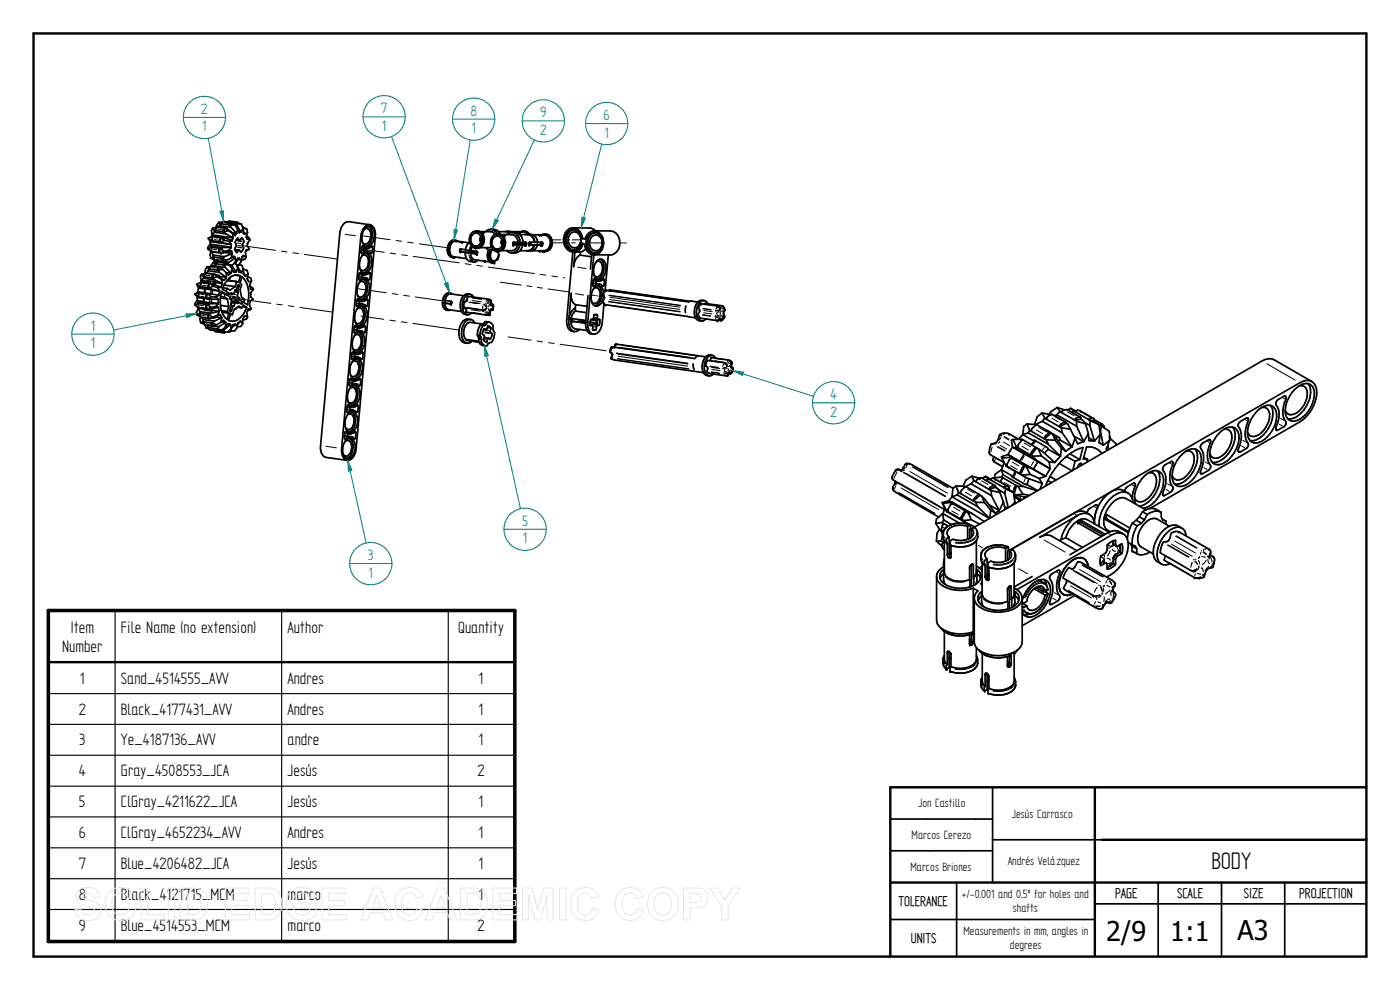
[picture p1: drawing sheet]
<svg xmlns="http://www.w3.org/2000/svg" width="420mm" height="297mm" viewBox="0 0 420 297" stroke-linecap="round" stroke-linejoin="round" font-family="sans-serif">
<defs><g id="words">
<g font-size="8.1">
<text x="363.5" y="260.7">BODY</text>
<text x="332" y="282.4">2/9</text>
<text x="351.2" y="282.4">1:1</text>
<text x="371.4" y="282.2">A3</text>
</g>
<g font-size="5.6">
<text x="21.1" y="189.8">Item</text>
<text x="36.3" y="189.8">File Name (no extension)</text>
<text x="86.3" y="189.8">Author</text>
<text x="137.5" y="189.8">Quantity</text>
<text x="18.7" y="195.5">Number</text>
<text x="24" y="205.1">1</text>
<text x="36.3" y="205.1">Sand_4514555_AVV</text>
<text x="86.3" y="205.1">Andres</text>
<text x="143.6" y="205.1">1</text>
<text x="23.6" y="214.4">2</text>
<text x="36.3" y="214.4">Black_4177431_AVV</text>
<text x="86.3" y="214.4">Andres</text>
<text x="143.6" y="214.4">1</text>
<text x="23.8" y="223.6">3</text>
<text x="36.3" y="223.6">Ye_4187136_AVV</text>
<text x="86.3" y="223.6">andre</text>
<text x="143.6" y="223.6">1</text>
<text x="23.7" y="232.9">4</text>
<text x="36.3" y="232.9">Gray_4508553_JCA</text>
<text x="86.3" y="232.9">Jesús</text>
<text x="143.3" y="232.9">2</text>
<text x="23.7" y="242.2">5</text>
<text x="36.3" y="242.2">ClGray_4211622_JCA</text>
<text x="86.3" y="242.2">Jesús</text>
<text x="143.6" y="242.2">1</text>
<text x="23.6" y="251.4">6</text>
<text x="36.3" y="251.4">ClGray_4652234_AVV</text>
<text x="86.3" y="251.4">Andres</text>
<text x="143.6" y="251.4">1</text>
<text x="23.6" y="260.7">7</text>
<text x="36.3" y="260.7">Blue_4206482_JCA</text>
<text x="86.3" y="260.7">Jesús</text>
<text x="143.6" y="260.7">1</text>
<text x="23.6" y="270">8</text>
<text x="36.3" y="270">Black_4121715_MCM</text>
<text x="86.3" y="270">marco</text>
<text x="143.6" y="270">1</text>
<text x="23.6" y="279.2">9</text>
<text x="36.3" y="279.2">Blue_4514553_MCM</text>
<text x="86.3" y="279.2">marco</text>
<text x="143.3" y="279.2">2</text>
</g>
<g font-size="5.1" fill="#008080">
<text x="60.4" y="34.2">2</text>
<text x="114.3" y="34">7</text>
<text x="141.2" y="34.7">8</text>
<text x="162.1" y="35.2">9</text>
<text x="60.7" y="39.5">1</text>
<text x="114.6" y="39.2">1</text>
<text x="141.5" y="40">1</text>
<text x="162.1" y="40.5">2</text>
<text x="181.1" y="36">6</text>
<text x="181.4" y="41.3">1</text>
<text x="27.3" y="99.2">1</text>
<text x="27.3" y="104.5">1</text>
<text x="249.2" y="119.8">4</text>
<text x="249.2" y="125.1">2</text>
<text x="156.7" y="157.7">5</text>
<text x="156.9" y="163">1</text>
<text x="110.4" y="168.1">3</text>
<text x="110.6" y="173.3">1</text>
</g>
<g font-size="4.8">
<text x="334.7" y="269.6">PAGE</text>
<text x="353.3" y="269.6">SCALE</text>
<text x="373.3" y="269.6">SIZE</text>
<text x="389.9" y="269.6">PROJECTION</text>
<text x="269.7" y="271.9">TOLERANCE</text>
<text x="273.3" y="282.9">UNITS</text>
</g>
<g font-size="4.1">
<text x="275.5" y="242.2">Jon Castillo</text>
<text x="303.7" y="245.3">Jesús Carrasco</text>
<text x="273.6" y="251.6">Marcos Cerezo</text>
<text x="273.2" y="261.2">Marcos Briones</text>
<text x="302.4" y="259.6">Andrés Velázquez</text>
<text x="288.7" y="269.5">+/-0.001 and 0.5º for holes and</text>
<text x="303.9" y="273.6">shafts</text>
<text x="289.1" y="280.5">Measurements in mm, angles in</text>
<text x="303.1" y="284.7">degrees</text>
</g>
</g></defs>
<path d="M10.1 10h400v277h-400zM328.6 236.2v50.5M410.1 236.2h-142.9v50.8M330.7 252h79.4M267.2 264.8h142.9" fill="none" stroke="#000" stroke-width=".72"/>
<g fill="none" stroke="#000" stroke-width=".51">
<path d="M62.4 74.7l.9 .7M62.6 71.4l.8 .7M62.6 71.4l-.1 .1 .6 .9M63 73.3l6.4 .9v-.8M63 73.3l-.7 1 .1 .4M63 73.3l.4 .5M63.1 72.4l-.1 .9M63.1 72.4l6.3 1M63.1 72.4l.4 .1M63.2 77.5l1.1 .5M63.3 75.4h.1M63.3 74.2l-.9 .5"/>
<path d="M63.3 74.2h.3M63.3 75.4l-.3 1.1 .2 1M63.4 79.9l-1.3 .2M63.4 73.8l3.4 .5M63.4 73.8l-.1 .4M63.5 72.5l3.4 .4M63.6 75.5l.3 1M63.6 74.2l-.1 1.3 2.4 .4M63.6 74.2l2.3 .3M63.7 70.5l-.3 .5M63.7 70.5l6.3 .9M63.7 72.3l-.3-.1 .1 .3"/>
<path d="M63.7 70.9l-1.1 .5M63.7 70.9h.3M63.7 70.9l3.6 .4M63.7 72.3l2.2 .3M63.8 68.5l.6 .6M63.8 68.5l-.4 .7 .3 1.3M63.9 77.1l-.7 .4M63.9 76.5l3.4 .5M63.9 76.5v.6l.4 .1M64 78.7l.5 .4M64 78.7h1M64 78.7l-.8 1.2"/>
<path d="M64.3 77.2l2.2 .3M64.3 77.2l-.1 .5 .4 .5 2.2 .3M64.3 79.8l3.3 .4M64.3 79.8l-.2 .1M64.3 69.7l-.6 .8M64.3 69.7l3.5 .4M64.5 79.1l.3 .1M64.5 78.2l.3 .5M64.5 79.1l-.2 .7M64.8 69.2l2.2 .3M64.8 69.2h-.4l-.1 .5M64.8 79.2l2.2 .3"/>
<path d="M65 68.2l-1.2 .3M65 68.2h.1M65.3 78.3v.3M65.6 66.7l-.6 1-.1 .5M65.6 66.7l.5 .4M65.9 67.7l-.3 .4M65.9 67.7l3.4 .5M65.9 74.5l-.2 1.1 .3 .3M65.9 74.5h.3M65.9 74.5l.1 1.4M65.9 72.6l1 .3M66.2 74.5v.1"/>
<path d="M66.2 71.2l-2.2-.3-.4 .9 .1 .5M66.3 71.2l1 .1M66.3 71.2l-.4 .3v1.1M66.3 71.2l-.4 1.4M66.3 74.6l.9 .8M66.5 77.5l.5 .9M66.5 77.5l.2 .9h.3M66.5 77.5h.3M66.5 67.1l2.2 .4M66.5 67.1h-.3l-.3 .6M66.7 66.7h-1.1M66.7 71.4l.6 .7"/>
<path d="M66.8 74.3l-.6 .2M66.8 74.3l2.5-.1-.6 .9M66.8 77.5l.1 .1M66.9 78.5l1.8 .2M66.9 72.9l2.5 .5M66.9 77.6l1.1 .5M67 69.5l.3 .1 .5 .5M67 79.5h.3M67.2 75.4l-.8 .5M67.3 71.3l2.3 .8-.8 .3M67.3 79.5l.3 .7M67.3 77l-.5 .5"/>
<path d="M67.3 72.1l1.5 .3M67.3 72.1l-1 .5M67.5 75.7l2.2 .4M67.5 68.4l-2.2-.3-.6 .8 .1 .3M67.6 68.5l-.1-.1-.5 .6v.5M67.6 68.5l-.6 1M67.6 68.5h.4l2.6 1.9M67.7 78.8l-2.2-.3-.4 .2-.3 .5M67.8 70.1l2.2 1.3M67.9 79.1l-.9 .4M67.9 79.1l.8 .3M67.9 79.1l-.3-.3-.3 .2-.3 .5"/>
<path d="M68 78.1l-1 .3M68 68.6l.5 .6M68.1 66.6h.1M68.2 66.6h.3l.3-.3 2.2 .3M68.5 69.2l-1.2 .4M68.5 69.2l1.3 .9M68.7 75.1l.8 .3M68.7 75.1l-1.5 .3M68.7 78.7l-.3 .5M68.7 67.5h.3M68.7 79.4l.9 1.2M68.7 79.4l-1.4 .1"/>
<path d="M68.7 79.5l.9 .2M68.8 79.5l.8 .2M68.8 72.4l.6 1M68.9 79.6h.2M69 67.5l.3 .7M69.1 67.5h-.1M69.2 79.6l.4 .1M69.3 68.2l1.7 1.8M69.3 77.4l-1.3 .7M69.5 79.7l1.4 1.8M69.5 75.4l.2 .7M69.5 75.4l-3.5 .5"/>
<path d="M69.5 67.1l-.8 .4M69.5 67.1l-.2-.3-.6 .3v.4M69.5 67.1h.4M69.7 76.1l-2.4 .9M69.7 76.1l-.4 1.3M69.8 77.2l.8 .1M69.8 69.8l1.2 .2M69.8 70.1l.2 1.3M69.8 70.1l.8 .3M69.9 67.1l.5 .3M70 71.4l-.3 .7M70.3 79h.4"/>
<path d="M70.4 67.4l-1.2 .1M70.4 67.4l.9 1.2M70.5 74.8l1.2 .2M70.5 67.6h.6M70.6 77.3h.1M70.6 77.3l-1.9 1.4M70.6 77.3l.1 1.4M70.6 77.3l-.4-.4-.9 .5M70.7 78.7l-1.1 1M70.7 66.9l.4 .1M70.7 66.9l-3.7-.4-.3 .1-.2 .5M70.7 79l.7 1.3"/>
<path d="M70.9 72l1 .1M71 70l-.4 .5M71.1 67h.1M71.1 67v.6M71.1 66.6l.5 .5M71.1 66.6l-.4 .3M71.1 67.6l1.2 2M71.2 67l1.2 .2 .6 1.3M71.2 79.9h.1M71.2 79.5l.1 .4M71.3 68.6l-.3 1.4M71.3 68.6l.5 1h.5"/>
<path d="M71.3 79.9l1.1 1.9M71.7 79.5h-.7M71.7 79.4l.9 .2 .5 1.2M71.7 69.5l.6 .1M71.8 77.6l-.5-.1-.6 1.2M71.8 77.6l.5 .9M71.8 77.6l-1.3 1.4M72.3 78.5l-.6 1M72.5 71.4l-.7 .7-.5-.6-.7 1.2 .3 1-.5 1 .7 1.1 .6-.7 .6 .6 .8-1.2-.4-1.1 .5-.9-.7-1.1M72.8 68l.1 .2M72.9 68.2l1.2 .5 .2 1M73 68.5l-.7 1.1"/>
<path d="M73 68.5l.1 1.3M73 69.8l.4 .4M73 69.2l.4 1M73.1 76.7l-.5 .4-.3 1.4M73.1 76.7l.8 .4M73.1 76.7l-.6 .6M73.9 77.1l-.4 .6-1.1 .4M73.9 75l-.3 .7 .3 1.4M74 70.8l.9 .7 .1 .5M74.3 69.7l-.4 1.3 .3 .8 .8 .2M74.3 69.7l-.9 .5M74.3 72.9l-.1 .9 .6 .9"/>
<path d="M74.8 74.7l-.9 .5M74.8 74.7l-.8 .3M75 72l-.7 .9M108.4 75.1l1.9 .3M108.4 74.3l1.6 .2M108.6 76.7a1.24 1.24 0 0 1 1.3 0 1.24 1.24 0 0 1 .6 1.2 2.51 2.51 0 0 1-1.8 3.3l-.6-.5M108.7 73.9l.3 .1a1.66 1.66 0 0 0 2.6-.1l.3 .5-.2 1.2-.3 .5a1.69 1.69 0 0 0-2.8 0l-.2-.5zM108.9 76.4a1.44 1.44 0 0 1 1.6-.5 1.44 1.44 0 0 1 1 1.4 4.1 4.1 0 0 1-1.5 4.6 1.6 1.6 0 0 1-2.1-1.7l.1-2.1zM109.3 68.8a1.21 1.21 0 0 1 1.3-.1 1.21 1.21 0 0 1 .6 1.2 2.58 2.58 0 0 1-1.7 3.4l-.7-.5M109.4 74.5l-.1 .7M109.4 68.2a1.63 1.63 0 0 1 1.7-.8 1.63 1.63 0 0 1 1.3 1.3l.2 2.3-5.7 63.6a3.7 3.7 0 0 1-2.5 3.6 2.83 2.83 0 0 1-1.9-3.6l5.8-63.6 .4-1.6zM109.6 68.5a1.44 1.44 0 0 1 1.6-.5 1.44 1.44 0 0 1 1 1.3 4.1 4.1 0 0 1-1.5 4.7 1.59 1.59 0 0 1-2-1.7v-2.1z"/>
<path d="M109.8 75.9a3.8 3.8 0 0 1-.8 6M110.6 67.9a3.9 3.9 0 0 1-.4 5.9l-.5 .2M111 67.4l-6.4-.9a3.3 3.3 0 0 0-2.6 3.6l-5.8 63.6a3.1 3.1 0 0 0 1.7 3.5l6.3 .9M135 72.6l.8-.6 .5 .1a3.3 3.3 0 0 0-.8 4.9l.3 .2a2.36 2.36 0 0 1-1.3-3.6zM135.7 72.6l-.5 .9-.3 1.2 .2 1.6M135.9 77l2.1 .3M135.9 77v.1M136.3 72l.9 .3M136.3 72.3a2.96 2.96 0 0 0-.4 4.7M136.3 72.3l1.8 .3M136.4 72.2l-.1 .1M136.6 77.1h-.7"/>
<path d="M136.9 72.2l1.6 .4M138 75.2v.1M138 75v.2M138 74.9v.1M138.1 77.3l1.9 .3M138.1 72.6h.1M138.2 75.5l1.8 .3h-.4M138.2 75.1v.1M138.2 74.7l3.1 .4M138.2 75.2v.1M138.2 75v.1M138.2 72.6h.3"/>
<path d="M138.3 74.8l-.1 .1M138.4 75.5h.1M138.5 75.5l4.6 .7M138.7 72.6l2 .3M139.6 75.8l.4 1.8M139.6 75.8l1.7 .1M140 77.6a2.06 2.06 0 0 0 2.2 1M140.6 75.2v.1M140.7 72.8l-.8 1.4-.3 .8M140.8 75.5l2.5 .4M140.8 75.2l.1 .1M140.9 72.6l-.1 .1"/>
<path d="M140.9 72.6a2.18 2.18 0 0 0 1.8 1.8M140.9 75.4h.1M141 75.5l2.3 .3M141.1 77.8l1 .8M141.3 75.9a1.94 1.94 0 0 0 1.1 2l3 .5M141.3 75.9l1.7 .3M141.3 75.1l1.8 .3M141.7 74l-.4 1.1M142.4 73.8h.9M142.4 73.8l-.1 .5M142.7 69.9h.7M142.7 69.9a2.14 2.14 0 0 0-1.4 1.8 2.14 2.14 0 0 0 1.1 2.1"/>
<path d="M142.8 69.4l-.1 .5M142.9 74.2l-.1 .1M143.2 69.3a2.48 2.48 0 0 0-2.3 3.3M143.2 69.4l.1 .6a2.14 2.14 0 0 1 1.1 2 2.14 2.14 0 0 1-1.4 1.9l-.1 .5M143.3 75.6v.2M143.3 75.9h.1M143.3 76l-.1 .1M143.5 69.4a2.62 2.62 0 0 1 1.9 2.7 2.62 2.62 0 0 1-2.4 2.4 2.74 2.74 0 0 0 2-2.4 2.74 2.74 0 0 0-1.5-2.7zM143.5 78.1l-.5 .3-.9 .2M144 71.7v.1M144.1 74.3h.7M144.1 69.5h.5"/>
<path d="M144.1 71.8v.1M144.1 71.5l-.1 .2M144.2 72.1h.2M144.2 69.6h1M144.3 72.1h.1M144.6 69.5h.1M144.8 69.5h.1M144.9 69.5l2.9 .1 .9 .7M144.9 69.5h.1M145 69.5h.1M145.6 78.4l1.3 .2M145.7 74.3a2.14 2.14 0 0 0 2.3 .5"/>
<path d="M145.7 69.5a2.13 2.13 0 0 1 3.6 .7M146.6 74.9a2.97 2.97 0 0 0 .8 3.9l.5 .1a2.93 2.93 0 0 1-.8-3.9M147.3 68.8a2.66 2.66 0 0 1 2.9 1.5M147.6 74.3h-2.7M147.6 75l-.4 1.1a2.03 2.03 0 0 0 .8 2.2l-.1 .5 .4 .1M147.8 78.2l.7 .1M148.2 75h-.9a3.5 3.5 0 0 0-.2 3M148.5 78.3l-.1 .5M148.7 70.3a2.87 2.87 0 0 0 0 5h.4M148.7 74.7v.5M148.7 74.7h1M149.1 70.8a2.1 2.1 0 0 0-1.5 1.8 2.1 2.1 0 0 0 1.1 2.1"/>
<path d="M149.1 70.8h.6M149.1 70.3v.5M149.3 75.1l-.1 .1M149.6 70.2l-.9 .1M149.6 75.4a2.63 2.63 0 0 1-1.1 2.9M149.6 70.3l.1 .6a2.13 2.13 0 0 1 1.1 2.1 2.13 2.13 0 0 1-1.5 1.8v.5M149.7 69.5h2.4l.9 .3M149.8 70.3a2.66 2.66 0 0 1 1.4 4.3 2.13 2.13 0 0 1-1.9 .8 2.74 2.74 0 0 0 2.1-2.4 2.74 2.74 0 0 0-1.6-2.7zM150.4 70.4h3.2a2.2 2.2 0 0 1 1.9 2.3M150.4 75.2h.7M150.4 72.5h.4M150.4 72.8v-.2l.1 .3"/>
<path d="M150.5 72.3l-.1 .1M150.5 72.9h.3M150.6 70.5h.9M150.7 73h.1M151.2 70.4h.2M151.6 69.5h1l.6 .3M152.1 75.2l1 .6 .5 .1M152.1 70.4a2.29 2.29 0 0 1 2.4-.5 2.29 2.29 0 0 1 1.5 2l.1 .8M152.1 69.4l1.8 .3M153.5 69.5h1.9M153.7 69.7a2.48 2.48 0 0 1 2.3 .7M153.9 72.9v.3"/>
<path d="M153.9 73.3v.1M153.9 73h.4M154 73.4h3.4M154.1 73.4h1.3M154.2 72.7h1.3M154.5 72.7v.1M155.4 73.4l1.5 .1M155.4 73.4a2.05 2.05 0 0 1-1.8 1.8h-2.4M155.4 72.9h2.3M155.6 69.6h.2M155.8 69.6h.2M156 73.5a2.62 2.62 0 0 1-2.4 2.4"/>
<path d="M156 70.4a3.5 3.5 0 0 1 1 2.4l-1.5-.1M156.1 70.4h2.3a2.2 2.2 0 0 1 1.9 2.3M156.1 69.6h1.3M156.8 69.4l-1.3 .1M156.9 73.5a2.72 2.72 0 0 1-3.3 2.4M157 72.7h.8M157.3 69.3l-1.1 .3M157.3 69.4v.2M157.4 69.6l1 .7M157.5 69.5l-.1 .1M157.7 72.8v.1M157.7 73.1v.1"/>
<path d="M157.7 73.2l-.1 .1M157.7 72.9l-2.2 .1M157.7 73.5h-1.3h.5M157.9 73.3v.1M157.9 75.2l.5 .1M158 72.9v.2M158 73.2h.1M158.4 70.3l-.5 .1M158.4 70.3a2.26 2.26 0 0 1 2.1 2.4M158.5 70.3a2.32 2.32 0 0 1 2.8 2.4M158.8 72.9h.1M158.8 73.4h3.5"/>
<path d="M158.9 73.5h2.3M159 70.3l-.5-.5-1-.4 1.1 .9M159 72.7h1.3M159 72.8v.1M159.2 73h-.5l.1 .3M159.4 72.7v.1M159.9 75.2h1.8M160.3 73.5a2.08 2.08 0 0 1-1.9 1.7h-2.4M160.3 72.7h2.3M160.4 73.5a2.04 2.04 0 0 1-2 1.8M161.2 73.5h1.3M161.2 73.5a2.18 2.18 0 0 1-2.7 1.8"/>
<path d="M161.8 75.2h.1M161.9 70.4h.1M162 75.2h1.4M162 70.5h.3M162.2 72.7l.1 .7M162.3 70.5h.1M162.3 73.4h.1M162.5 70.5h1.3M162.5 72.8v.3M162.5 75.2l.6 .2M162.5 73.2h.1M162.8 73.1v.2"/>
<path d="M162.8 72.9h.1M162.9 73v.1M163.2 70.3l-3.3 .1M163.4 75.2v.1M163.6 70.2l-1.1 .2M163.6 70.3v.2M163.8 70.4v.1M163.8 70.5a2.56 2.56 0 0 1 1.4 2.5 2.56 2.56 0 0 1-1.8 2.2M163.9 70.3a2.67 2.67 0 0 1 1.3 4.3 2 2 0 0 1-1.8 .8 2.77 2.77 0 0 0 2-2.4 2.77 2.77 0 0 0-1.5-2.7zM170.4 69.6a2.49 2.49 0 0 1 3-.2 2.49 2.49 0 0 1 1 2.8 2.47 2.47 0 0 1-1.1 2.4 2.47 2.47 0 0 1-2.7-.1 3.6 3.6 0 0 1-.2-4.9zM171.5 69.9a1.96 1.96 0 0 1 2.1 .1 1.96 1.96 0 0 1 .8 2 1.93 1.93 0 0 1-1.1 2.1 1.93 1.93 0 0 1-2.2-.4 2.77 2.77 0 0 1 .4-3.8zM171.9 75.6l-1.8 20.2v1.5a2.15 2.15 0 0 0 2.3 2.2"/>
<path d="M172 68.4l5.5 .1 1.2 .8M172 75.6h.2M172.2 68.9a3.3 3.3 0 0 0-2.2 3.1 3.3 3.3 0 0 0 2.2 3.1M172.5 75.6h1.7M172.5 75.6l-.3 4.4v-.8a3.9 3.9 0 0 1 1.9-2.7M174.1 76.5l3.4 .5M174.2 75.6l-.1 .9M174.7 73.9a3 3 0 0 1-2.2 1.7M174.7 73.9l-.5 .6M174.8 71.6l.8 .1a2.77 2.77 0 0 1 3-2.4 2.77 2.77 0 0 1 2.5 2.8 3.3 3.3 0 0 1-3.3 4.3 3.3 3.3 0 0 1-2.3-3.1l-.8-.1a3.4 3.4 0 0 1-2.3 2.3M174.8 71.6a2.89 2.89 0 0 0-4.2-2.8 4 4 0 0 0 .6 6.6 2.54 2.54 0 0 0 2.7-.5M174.8 71.6h.8"/>
<path d="M174.9 73.2l-.2 .7M175.8 74.6l-1 .8-.6 .2M177 70.3a2.45 2.45 0 0 1 2.7-.1 2.45 2.45 0 0 1 1.1 2.5 2.6 2.6 0 0 1-3.6 2.9 3.6 3.6 0 0 1-.2-5.3zM177.6 76.4l-.4 4.3M177.9 70.8a2.17 2.17 0 0 1 2.5 .6 2.17 2.17 0 0 1 .1 2.7 1.89 1.89 0 0 1-2.4 1 1.89 1.89 0 0 1-1.2-2.2 2.9 2.9 0 0 1 1-2.1zM178.2 76.5l-1.8 21a2.2 2.2 0 0 0 2.3 2.7 3.9 3.9 0 0 0 2.1-3.5l.5-5.6M178.3 69.3h4.9a3.7 3.7 0 0 1 1.7 6.4l-1.1 .7-.6 .1h-4.9M178.6 69.8a3.2 3.2 0 0 0-2.2 3.1 3.2 3.2 0 0 0 2.2 3M178.9 78.6a1.21 1.21 0 0 1 1.3 0 1.21 1.21 0 0 1 .6 1.2 2.56 2.56 0 0 1-1.8 3.3l-.7-.5M179.1 78.3a1.47 1.47 0 0 1 1.7-.5 1.47 1.47 0 0 1 1 1.4 4.3 4.3 0 0 1-1.6 4.6 1.65 1.65 0 0 1-2-1.7l.1-2zM180.1 77.8a3.8 3.8 0 0 1 .4 5.1l-1.2 .9M182.6 76.5l-1 10.7"/>
<path d="M58.5 88.3h.1M58.5 88.3l.7 .6M58.5 91.6l1.2 .8M58.6 88.3l.9 .9M59.1 94.5l1.2 .7M59.2 90.2l4.2 .6M59.2 88.9v1.3M59.2 90.2l-.7 .9v.5M59.2 90.2l.4 .5M59.2 88.9l.4 .4M59.2 85.2l-.1 .2 .5 1M59.2 85.2l.8 .8"/>
<path d="M59.3 87.7l-.8 .6M59.4 92.2l.1 .3M59.5 91l.3 .1M59.5 91l-1 .6M59.5 92.5l2 .3M59.5 92.5l-.5 1.2 .1 .8M59.5 92.5l.5 1M59.5 89.2h.3M59.5 89.2l.1 .1M59.6 90.7l3.3 .4M59.6 86.4l-.3 1.3M59.6 89.3l3.3 .4"/>
<path d="M59.6 90.7l-.1 .3M59.6 86.4l1.9 .3M59.6 87.8h.3M59.6 87.8l-1 .5M59.8 91.1l2.2 .3M59.8 87.6l3.4 .5M59.8 89.2l2.2 .3M59.8 91.1l-.2 .4 .2 .9 2.2 .3M59.8 87.6l-.5 .1M59.8 87.6l-.2 .2M59.9 87.8l2.2 .3M59.9 94l-.8 .5"/>
<path d="M59.9 94l.3 .1M59.9 87.8l-.3 1 .2 .4M60 93.5l3.3 .5M60 93.5l-.1 .5M60 86l.1 .3M60 86h.3M60.1 86.3l-.5 .1M60.1 86.3l3.3 .4M60.1 95.1l-.1 .7 .2 1M60.2 94.1l2.2 .3M60.2 94.1l-.1 .5 .3 .6 2.2 .4M60.2 96.8l1.2 .5"/>
<path d="M60.3 86l2.2 .3M60.4 84.2l-.3 .6M60.4 84.2l1.9 .3M60.4 82.3l.7 .7M60.4 82.3l-.3 .6 .3 1.3M60.6 84.7l-1.4 .5M60.7 84.7l2.2 .3M60.7 95.3l.2 .6M60.7 84.7l-.5 .8 .1 .5M60.9 95.9l3.4 .5M60.9 95.9v.6M60.9 96.5l.3 .1"/>
<path d="M60.9 96.5l-.7 .3M61.1 83.5l3.3 .5M61.1 83.5l-.7 .7M61.1 89.5v1.1M61.1 83l.3 .1M61.1 83v.5M61.2 96.6l2.2 .3M61.2 96.6v.5l.4 .4 2.2 .4M61.4 83.1l2.2 .3M61.4 92.6l.1 .3M61.5 92.9v.1M61.5 92.9l-.2 .1 2.2 .3 .2-.2"/>
<path d="M61.5 97.5l.3 .9M61.5 86.7l-.2 1.2M61.5 86.7h.1M61.5 86.7l-.1-.1 2.4 .4M61.8 82l-1.4 .3M61.8 98.4l.9 .2M62 91.4h.3M62 91.4l.1 1.3M62 91.4l-.2 .4 .3 .9M62 89.5l.3 .1M62.1 92.7l.2 .1M62.1 80.1l-.5 .9v1"/>
<path d="M62.1 80.1l.6 .6M62.1 88.1l-.1 1.4M62.1 88.1l.3 .1M62.1 88.1l-.3 1 .2 .4M62.3 91.4l1 .8M62.3 89.6l.6 .1M62.3 97.7l.1 .6M62.4 94.4h.3M62.4 94.4l.4 1.1M62.4 94.4l-.1 .5 .2 .5 .3 .1M62.4 84.4l-.1-.2 2.2 .4 .2 .2M62.4 88.2l.9 .8"/>
<path d="M62.4 84.3l-.2 .6M62.4 98.3l-.6 .1M62.4 98.3h.3M62.5 81.2l3.4 .5M62.5 81.2l-.5 .7M62.5 86.3l.3 .1M62.7 94.4l1.1 .8M62.7 80.7h.2M62.7 80.7l-.2 .5M62.7 98.3l.1 .5 .4 .2 2.2 .4M62.7 98.3l2.2 .3M62.8 95.5l.3 .1"/>
<path d="M62.8 86.4l.6 .3M62.9 91.1l-.6 .3M62.9 89.7l2.6 .1M62.9 85l-.4 1.3M62.9 85l-.3 .3-.1 1M62.9 80.7l2.3 .3M62.9 85h.3M63.2 88.1l2.4 .5M63.2 88.1l-.8 .1M63.2 85l.8 .9M63.2 85l3 1.2M63.3 92.2l-1 .6"/>
<path d="M63.3 89l1.5 .2M63.3 94l-.6 .4M63.3 89l-1 .6M63.4 86.7l2.5 .6M63.4 90.8l2.1 .3M63.4 89.7v1.1M63.4 96.9l.6 .8M63.4 96.9v.5l.5 .5M63.4 96.9h.3M63.6 83.4h.3M63.7 92.6v.5M63.7 96.9l1.3 .6"/>
<path d="M63.7 93.1l2.1 .3M63.8 95.2l-.7 .4M63.8 87l-.2 1.2M63.8 87l2.1 .3M63.9 95.3h.4l.2-.2 2.1 .2M63.9 83.4l.5 .6M64 85.9l1.4 .4M64 85.9l-1.2 .5M64 97.8l1.6 .2M64 97.7l-.1 .2M64.1 82.2l-2.2-.3a.96 .96 0 0 0-.5 1.2M64.3 82.3l-.2-.1-.5 .6v.6"/>
<path d="M64.3 96.4l-.6 .5M64.3 82.3l-.7 1.1M64.3 82.3h.2M64.4 84l2.3 1M64.5 82.3l.7 .7M64.5 82.3l2.8 1.8M64.5 99.2l.3 .3 2.2 .3M64.7 84.8l-.3 .6M64.7 84.8l2 .2M64.8 92l-1.5 .2M64.8 92l.8 .2M64.8 89.2l.7 .6"/>
<path d="M64.8 82.5l.9 .1 .2 .3M64.9 98.6l.8 .5M64.9 98.6l.3 .1M64.9 98.6v.3l.5 .4 .3-.2M65 97.5l-1 .2M65.2 83l-1.3 .4M65.2 81l.2 .1M65.2 83l1.3 .8M65.2 98.7l1.4 .4M65.3 94.6l-1.5 .6M65.4 86.3l.5 1M65.4 81.1l.5 .6"/>
<path d="M65.5 91.1h-2.6M65.5 91.1l-.7 .9M65.5 89.8v1.3M65.6 92.2l-3.3 .6M65.6 92.2l.2 1.2M65.6 99.3l1.4 .2M65.6 88.6l-.8 .6M65.6 98l-.4 .7M65.8 80.1l-2.2-.3-.5 .4-.2 .5M65.8 93.4l-2.5 .6M65.8 93.4l-.5 1.2M65.8 80.1l-.5 .4-.1 .5"/>
<path d="M65.8 80.1l.1 .2M65.9 82.9l-.2 .2M65.9 81.7l2 1.5M65.9 82.9l2 .3M65.9 87.3l-.3 1.3M65.9 80.3h.3l.6 .5M65.9 80.3l-.7 .7M66.1 94.4l-3 1.2M66.1 94.4l.5 .9M66.1 94.4l-.8 .2M66.2 89.4l2 .3M66.2 91.6l2.5 .4"/>
<path d="M66.2 89l1.2 .2M66.2 86.2l-.8 .1M66.3 96.7l.8-.6 .6 .6M66.3 96.7l-1.3 .8M66.4 88l1.2 .1M66.5 93.2l1.7 .3M66.5 83.8l.8 .3M66.5 83.8l.2 1.2M66.5 96.5l1.2 .2M66.6 95.3l-.3 1.4M66.6 95.3l-2.3 1.1M66.6 99.1h-.9"/>
<path d="M66.6 93.7l2.1 .3M66.7 85l-.5 1.2M66.8 80.8l1.1 1.1M66.8 80.8l-1.4 .3M66.9 86.4l1.3 .1M66.9 98.8h.4M67.2 85.5l3.4 .5M67.3 99.5l-.6-.1 .3 .4M67.3 98.8l-.3 .7M67.4 89.2l.8 .5M67.6 88.1l-1.1-.6a9.1 9.1 0 0 0 1.1 7.8l.5 .5 .6-1.8M67.6 88.1l-.2 1.1"/>
<path d="M67.6 80.2l1.7 1.8M67.6 99.6l-.3 .3-.3-.1M67.7 98.1l-1.1 1M67.7 96.7v1.4M67.7 96.7l-2.1 1.3M67.8 81.8l1.5 .2M67.9 83.2l-.6 .9M67.9 81.9l.7 .7 .7-.6M67.9 81.9v1.3M68 88.1l.1 .4 .9 .5-.1 .5M68 88.1l1.2 .2M68 88.1l.4-.3 .8 .5"/>
<path d="M68.2 84.1l-1.5 2.6 1.1 .7 .4-.9M68.2 84.1l2.9 .4M68.2 89.7l.5 2.3M68.2 93.5l.5 .5M68.3 97.2l.9 .2M68.6 99.5h.3M68.7 92l-.5 1.5M68.8 99.3l.2 .2 .5-.2M68.8 99.3h.2M68.9 89.5l2.9 .4M68.9 89.5l.6 .7-.3 1 .3 .3-.5 1.7 .2 .3 .7-1.7M69.1 83.2l-.3 1"/>
<path d="M69.1 94.3l.6 .1M69.2 98.9l-.2 .4M69.2 97.4l.2 1.2M69.2 97.4l-1.9 1.4M69.2 97.4l-.8-.3-.7 1M69.3 88.1l.7 .1M69.4 98.6l-1 1.1-1.4-.2M69.4 87.9l-.2 .4M69.5 90.6l1.3 .2M69.5 90.3l2 .3M69.6 80.6l.5 1.1 .8-.2M69.6 80.6l-.3 1.4"/>
<path d="M70 81.4l.9 .1M70.5 82.6l1.7 .2M70.5 87.3l.8 .1M70.6 86l-1.6 1.1-.8-.6M70.6 92.7h.2M70.7 92.6l.1 .1M70.7 97.2l.5 1.1M70.7 97.2l-1.3 1.3M70.7 97.2l-.8 .2-.5 1.2M70.9 90.8h-.3l-.4 1.1-.8-.2M71 92.4l-.2 .3M71 84.5l-.4 1.5"/>
<path d="M71.2 98.3l-.8 1h-1.4M71.2 92.2l1.3 .2M71.3 87.4l.4-1.7-.2-.3-.6 1.7h-.3l-.4 1-.1 .1-.6-.3M71.3 87.4l.2 .4-.2 1.1 .5 .5v.5M71.4 80.3l.2 1.3 .8 .2M71.4 80.3l-.5 1.2M71.5 90.6l-.1 .4-.5-.2M71.8 89.9l.9 .7v.2l-.3 .3-.9-.5M72.2 82.8a3.2 3.2 0 0 0-4 1.3M72.2 82.8l-.6 1.9-.6-.2M72.2 96.4l-.9 .9M72.2 96.4l-.8 .5-.2 1.4"/>
<path d="M72.2 96.4l.6 .7M72.6 83.1a8.2 8.2 0 0 1 1.7 8.3l-1.1-.6 .2-1-.9-.6-.5-2.2 .5-1.6-.5-.5zM72.8 92l1.2 .2M72.8 97.1l-.5 .8-1.1 .2M73 80.6l.1 .1M73 81.5l.6 1.3M73 80.7l1.2 .5 .3 1M73.1 80.8l-.1 1.4 .6 .6M73.1 80.8l-.7 1M74 92.2a5.7 5.7 0 0 1-4.1 4.2l-1.3-.3 .6-1.9 .6 .2 .4-1.5 1.5-1 .8 .5M74 92.2l-1-.7-.5 .9M74.2 83.5l.2 .5"/>
<path d="M74.3 82.9l1 .7 .2 .7M74.3 95.1l-.8-.3-.7 .9v1.4M74.3 95.1l-.3 .6-1.2 .4M74.5 82.2l-.3 1.4 .4 .9 .9-.2M74.5 82.2l-.9 .6M75 85.8l.9 .7 .1 .4M75.4 92.6l-.9 .1-.5 1.2 .3 1.2M75.4 92.6l-.2 .3-.9 .4M75.5 84.3l-.6 1.2 .3 1.2 .8 .2M76 86.9l-.7 .9v1.3l.6 .6-.8 .6-.2 1.3 .5 1M106.2 98.9l1.9 .3M106.3 98.2l1.5 .2"/>
<path d="M106.5 97.7l.3 .1a1.66 1.66 0 0 0 2.6-.1l.3 .5-.1 1.2-.2 .5-.3-.1a1.66 1.66 0 0 0-2.6 .1l-.3-.5zM107 91l1.8 .3M107 90.3l1.5 .2M107.2 92.6a1.21 1.21 0 0 1 1.3 0 1.21 1.21 0 0 1 .6 1.2 2.56 2.56 0 0 1-1.8 3.3l-.7-.5M107.2 98.3l-.1 .8M107.2 89.8h.3a1.66 1.66 0 0 0 2.6-.1l.3 .6-.1 1.2-.2 .4h-.3a1.66 1.66 0 0 0-2.6 0l-.3-.5zM107.5 92.3a1.44 1.44 0 0 1 1.6-.4 1.44 1.44 0 0 1 1 1.3 3.8 3.8 0 0 1-2 4.7 2.13 2.13 0 0 1-1.7-2.4 4.1 4.1 0 0 1 1.1-3.2zM107.7 99.7a3.9 3.9 0 0 1-.4 5.9l-.5 .1M107.7 83.1l1.8 .2M107.7 82.3l1.6 .2M107.9 84.7a1.21 1.21 0 0 1 1.3-.1 1.21 1.21 0 0 1 .6 1.2 2.51 2.51 0 0 1-1.8 3.4l-.7-.5M107.9 90.4v.7"/>
<path d="M107.9 81.9l.2-.1a1.72 1.72 0 0 0 2.8 0l.3 .5-.2 1.2-.2 .4h-.3a1.66 1.66 0 0 0-2.6 .1l-.3-.5zM108.2 84.4a1.44 1.44 0 0 1 1.6-.5 1.44 1.44 0 0 1 1 1.4 3.8 3.8 0 0 1-2 4.7 2.71 2.71 0 0 1-1.5-3.9zM108.4 91.8a3.8 3.8 0 0 1 .4 5.1l-.4 .5-.8 .4M108.7 82.4l-.1 .8M109.1 83.8a3.8 3.8 0 0 1-.8 6.1M132.7 90.8l.4 1.5M132.9 90.1l.6 .1M133.2 92.4l.5 .5 .8 .2M133.4 90.9l-.6-.1 2.6 .3 .1-.2M133.6 92.5a1.13 1.13 0 0 0 1.5 .5M133.7 88.3l-.9 1.7M135.2 88a1.46 1.46 0 0 0-1.5 .3"/>
<path d="M135.3 91.2l-1.8-.3a1.9 1.9 0 0 0 1.1 2l3.9 .6M135.5 91v.1M135.5 90.6v.2M135.8 88.3a1.09 1.09 0 0 0-1.6 .1M139.2 88.7l-3.9-.5a1.96 1.96 0 0 0-1.7 2l1.7 .2M139.3 92.2l5.6 .8M139.4 90.5l-.2 1.7M139.4 90.5l.6-.1 .3-1.3 .7-.1 5.7 .8 .7 .3-.1 1.1M139.9 92.3v1.2M139.9 93.6l6.1 .9 .9-.1M141.1 88.3a2.61 2.61 0 0 0-3 3.1 2.44 2.44 0 0 0 2.1 3M141.2 95.8a2.54 2.54 0 0 0-3.2 2.4 3.5 3.5 0 0 0 1.4 4.7l.8 .1"/>
<path d="M142.1 89.2a1.4 1.4 0 0 0-1.3-.9 1.4 1.4 0 0 0-1.3 .9 4.1 4.1 0 0 0 .1 5l1.1 .2 .8-.5M142.5 96.9a1.74 1.74 0 0 0-1.8-1 1.74 1.74 0 0 0-1.5 1.3 4.9 4.9 0 0 0 .2 5.3l.8 .5M144.1 97.5l.8 .2M144.1 97.5l-.6 1.4-.3 1.6M144.6 97.5h-.5M144.6 97.5l.9 .1M144.9 97.7a5.3 5.3 0 0 0-.9 2.9M145 97.2l-3.8-.5a2.84 2.84 0 0 0-2.1 3.5 2.45 2.45 0 0 0 .9 1.8M145 93h.5M145.1 97.2l.8 .1M145.1 97.2l-.5 .3M145.2 98.8l.6 .1"/>
<path d="M145.3 98.7l-.5 1.5 .6 .8-.3 1 .9 .6M145.3 98.6l.4 .3 .3-.1 .5-1 .9 .6-.3 1 .5 .7v.7l-.4 .9-.8-.1-.3 .9M145.5 97.6l-.6 .1M145.5 96.5l-.4 .7M145.5 96.5l1.3 .1M145.5 96.5h.5M145.9 97.3l-.4 .3M145.9 97.3l.4-.7a1.53 1.53 0 0 1 1.6 2l.6 1.2a4.9 4.9 0 0 1-1 2.9l-1 .4-.4 .7a1.64 1.64 0 0 1-1.6-1.1M147.1 93.6l-.1 .7-.1-.4M147.2 93.1l-.1 .5M147.4 91.2l.4 .1M147.9 92.4l.1 .4"/>
<path d="M147.9 93h-.6M147.9 91.4l.2 .3-.1 1.1M147.9 93h-.2M148 92.8l-.1 .2M170.7 95.9a3.1 3.1 0 0 0 1.8 3.6l.5-.1 .9-.6M171.3 95.9l.4 .5 4.1 .5-3.9-.5M171.3 95.9l.4-.3 4.1 .6M171.3 95.9a2.38 2.38 0 0 0 1.3 2.8l3.6 .4M171.5 96l.1 .1M171.6 96.1v.1M171.6 95.7v.2M171.7 96.4h.1"/>
<path d="M172.7 92.5v.8M172.7 92.5a4 4 0 0 0-2 3.4M172.7 93.3l3.3 .5M172.7 93.3l-.8 .8-.6 1.8M172.8 91.4a3.4 3.4 0 0 1-1.4-3.4l-.7 7.9M172.8 91.4l3.4 .5M172.8 91.4l-.1 1.1M173.7 95.9l-.1 .7M174.4 96.1l.1 .1M174.7 96l.2 .4 .9 .1-1.1-.1M175 96.1v.3M176.5 88.7l-.7 7.9a2.78 2.78 0 0 0 2.3 3.7"/>
<path d="M177.1 97.5l.6 .1M177.3 95.9l1.7 .3M178 85l1.8 .2M178 84.2l1.5 .2M178 95.6l1.5 .2M178.2 86.6a1.19 1.19 0 0 1 1.3-.1 1.19 1.19 0 0 1 .6 1.1 2.67 2.67 0 0 1-1.8 3.5l-.7-.5M178.2 83.8h.3a1.66 1.66 0 0 0 2.6-.1l.3 .2-.1 1.5-.2 .5-.3-.1a1.66 1.66 0 0 0-2.6 .1l-.3-.5zM178.9 97h.1M178.9 84.3l-.1 .7M179 96.9l-1.9-.2 1.8 .3M179.1 96.2v.1M179.2 96.4l.1 .3"/>
<path d="M179.2 96.8v.1M179.4 85.7a3.7 3.7 0 0 1 .4 5.1l-1.2 1M179.5 95.8l-.3-.5 .1-.8h-1l-.2 1.1-.8 .3-.2 1.6M179.5 95.8h.4M180 95.9l-.1 1.7-.8 .3-.2 1.1a.73 .73 0 0 1-1.1-.2l.1-.7-.2-.5M180.8 90.3l.7 1.1M181 88.3h.2M181.2 88.8l-.3 1.2M181.2 87.8a1.69 1.69 0 0 0-2.4-1.8 4.1 4.1 0 0 0-.4 5.7 1.82 1.82 0 0 0 2.4-1.4M181.2 88.8v.5l-.4 1M181.5 91.3l24.9 3.7M181.6 87.2l-.7 1 .3 .6"/>
<path d="M182 87.1l-.3 .1M182 87.1l24.6 3.5 .9-.3 2 .3M183 87l-.3 .2M183.2 87l23.8 3.4M205.9 91.8l-.2 2M206.4 94.9l2.4 .5M211.3 90.2a2.32 2.32 0 0 0-2.8 2.3l-.1 .8a2.4 2.4 0 0 0 2.1 3M211.4 91.3l.2-.2 5.3 .8M211.8 95.7l-.9 .6h-.4M212.5 91.1a1.42 1.42 0 0 0-1.3-.9 1.42 1.42 0 0 0-1.4 .9 4 4 0 0 0 .2 5.1l.5 .1M215.6 91.9l.3 .3 .1 .7-.2-.9M215.7 96l1 .1"/>
<path d="M215.7 92l-5.2-.9-.9 1.3 .4 .8-.5 1.2 .7 1.1 5.1 .7M215.9 92.1l.2 .4M216 95.5l-.6 .7M216.4 96.1h.2M216.8 96l-.1 .1M216.9 91.8l.7 1.2a1.43 1.43 0 0 0-.1 2l-.6 1M217.1 95.5l-.3 .5M217.2 95.4v-.2l-.5 .8M104.8 114.9l1.9 .2M104.8 114.1l1.6 .2M105 116.5a1.21 1.21 0 0 1 1.3-.1 1.21 1.21 0 0 1 .6 1.2 2.51 2.51 0 0 1-1.8 3.3l-.6-.4M105.1 113.7h.3a1.66 1.66 0 0 0 2.6-.1l.3 .5-.1 1.2-.4 .5a1.72 1.72 0 0 0-2.8 0l-.2-.5z"/>
<path d="M105.3 116.2a1.44 1.44 0 0 1 1.6-.5 1.44 1.44 0 0 1 1 1.4 3.8 3.8 0 0 1-2 4.7 2.07 2.07 0 0 1-1.6-2.5l.1-1.4zM105.5 106.9l1.9 .2M105.6 106.1l1.5 .2M105.7 108.5a1.21 1.21 0 0 1 1.3 0 1.21 1.21 0 0 1 .6 1.1 2.58 2.58 0 0 1-1.7 3.4l-.7-.5M105.8 105.7h.3a1.66 1.66 0 0 0 2.6 0l.3 .5-.1 1.2-.2 .4h-.3a1.66 1.66 0 0 0-2.7 .1l-.2-.5zM105.8 114.2l-.1 .8M106 108.2a1.44 1.44 0 0 1 1.6-.5 1.44 1.44 0 0 1 1 1.4 4.1 4.1 0 0 1-1.5 4.6 1.59 1.59 0 0 1-2-1.6l-.1-.7a4.3 4.3 0 0 1 1-3.2zM106.2 115.6a3.8 3.8 0 0 1-.8 6.1M106.5 100.6a1.21 1.21 0 0 1 1.3-.1 1.21 1.21 0 0 1 .6 1.2 2.56 2.56 0 0 1-1.8 3.4l-.7-.5M106.5 106.3l-.1 .7M106.8 100.2a1.44 1.44 0 0 1 1.6-.4 1.44 1.44 0 0 1 .9 1.4 3.8 3.8 0 0 1-1.9 4.7 2.13 2.13 0 0 1-1.7-2.5 4.3 4.3 0 0 1 1.1-3.2zM107 107.7a3.9 3.9 0 0 1-.4 5.9l-.5 .1"/>
<path d="M140 101.9v.1M140 101.9l3.7 .5M140 102l3.7 .6zM141.7 102.3l-.5 .4-1 .3M143.2 100.5l.3 .5M143.2 100.5l.8 .1M143.5 101l.9 .2M143.5 101l.2 .7M143.7 101.7l.8 .1M143.7 101.7v.9M143.7 102.6l.8 .1M143.7 102.6a1.95 1.95 0 0 0 2 1.2"/>
<path d="M144 100.6l.4 .6M144.4 101.2l.1 .6M144.5 101.8v.9M145.3 101.3l1.4 .2M183.5 107.4l1 .6 26.6 3.8M183.6 106.1l-.2 1.1M183.8 104.1a1.3 1.3 0 0 0-.6 1.6l.4 .3M183.8 104.1l-.3 .2M183.9 104.1l24.6 3.5 .3-.5 .9-.3M184.4 104.1l.2-.7 .6-.1 26.6 3.8M184.9 103.3l-.3 .3M208 109.2l.4 1.8"/>
<path d="M212.3 108.2l-.5 1.5 .5 .5-.1 1.3 .3 .4 5.5 .9M212.3 108.1l5.1 .7 .6 .4M213.1 108.2l.3-.8 .2-.1 5 .7 1.1 .7M213.6 106.6a3.5 3.5 0 0 0-2.1 4.7 1.9 1.9 0 0 0 1.3 1.5M213.6 106.6l.8 .4 .3 .5M213.7 106.6a2.04 2.04 0 0 0-2.6 1.7 3.2 3.2 0 0 0 1.1 4.4l.6 .1M214.1 112.2l-.4 .4-.9 .2M218.6 112v.5M218.6 112.5l-.3 .3h-.3M218.6 112.5l-.4 .3M218.7 112l-.1 .5M218.8 111.8l.4 .2"/>
<path d="M218.9 111.7l-.1 .1M219.6 110.2l.3 .2a1.23 1.23 0 0 1-.6 1.6M219.7 108.8l-.2 1.2M103.4 130.8l1.8 .2M103.4 130l1.5 .2M103.6 132.4a1.21 1.21 0 0 1 1.3-.1 1.21 1.21 0 0 1 .6 1.2 2.56 2.56 0 0 1-1.8 3.4l-.7-.5M103.6 129.5l.3 .1a1.66 1.66 0 0 0 2.6-.1l.3 .5-.1 1.2-.2 .5-.3-.1a1.66 1.66 0 0 0-2.6 .1l-.3-.5zM103.8 132.1a1.47 1.47 0 0 1 1.7-.5 1.47 1.47 0 0 1 1 1.4 3.8 3.8 0 0 1-2 4.7 2.13 2.13 0 0 1-1.7-2.5 4.3 4.3 0 0 1 1-3.1zM104.1 122.8l1.8 .3M104.1 122l1.6 .3M104.3 124.4a1.21 1.21 0 0 1 1.3 0 1.21 1.21 0 0 1 .6 1.2 2.51 2.51 0 0 1-1.8 3.3l-.7-.5M104.3 121.6l.2-.1a1.69 1.69 0 0 0 2.8 0l.3 .5-.2 1.3-.2 .4h-.3a1.66 1.66 0 0 0-2.6 0l-.3-.5z"/>
<path d="M104.3 130.1v.8M104.6 124.1a1.44 1.44 0 0 1 1.6-.5 1.44 1.44 0 0 1 1 1.4 3.8 3.8 0 0 1-2 4.7 2.13 2.13 0 0 1-1.7-2.4l.2-1.4zM104.8 131.5a3.8 3.8 0 0 1 .4 5.2l-.4 .4-.8 .4M105.1 122.2l-.1 .7M105.5 123.6a3.8 3.8 0 0 1-.8 6M297.9 236.2v28.6M267.2 245.7h30.7M267.2 255.3h30.7M297.9 252h32.8M267.2 275.9h61.4M287.1 264.8v22.2M328.6 271.2h81.5"/>
<path d="M347.6 264.8v22.2M366.6 264.8v22.2M385.6 264.8v22.2"/>
</g>
<g fill="none" stroke="#000" stroke-width=".3">
<path d="M64 79.9l1.1 .2M64 74.8l1.1 .1M64.1 75.4l1 .1M64.2 71.9l1.1 .2M64.3 71.3l1.1 .2M64.8 77.8l1.1 .1M65.1 78.2l1 .2M65.4 68.7l1.1 .2M65.6 68.3l1.1 .2M65.6 78.7l1.1 .2M65.9 78.6l1.1 .1M67.3 66.7l1.1 .2"/>
<path d="M67.6 66.5l1.1 .2M70.8 75.1h.4M71 75.7h.2M71.2 72.9l1.1 .2M71.2 71.9h.3M71.3 72.3l1.2 .2M71.3 74.2l1.2 .2M71.3 71.5h.1M71.4 73.7l.9 .1M71.4 74.1l1.1 .2M71.4 72.2l1.2 .2M72.2 75.7h.1"/>
<path d="M72.5 71.4h.1M72.7 73.7l10 1.4M84.4 75.4l1.7 .2M87.9 75.9l1.7 .2M91.3 76.3l10 1.4M103.6 70.3l3.1 .4M108.4 74.7l6.9 1M108.5 75.9h.2M108.6 70.7l8.5 1.2M108.7 73.9l.3 .1M109.9 75.3l1.2 .2M111.3 74.3h.4"/>
<path d="M117.1 75.9l1.7 .3M118.9 72.2l1.7 .2M120.6 76.5l1.6 .2M122.3 72.6l1.7 .3M124 76.9l13.8 2M125.8 73.2l8.5 1.1M135.3 76.6l.3 .4M135.6 77h.1M136.2 72.3l-.3 .2M136.4 77.1h.1M136.9 72.2l.2 .1M138.2 75.5h.3"/>
<path d="M139.6 79.1l1.7 .3M139.6 76.3l.3 .9M140.4 73.3l-.5 1.1M140.7 76.4l.2 .9M140.9 75.5h.2M141 77.1a1.66 1.66 0 0 0 1.4 1.4M141.2 74l-.3 .7M141.3 74.1l-.3 .7M141.4 70.2a3.1 3.1 0 0 0-.2 3M143 76.2h.1M143.1 79.6l1.7 .3M144.3 72.1h.1"/>
<path d="M144.5 70.6l.1 .1a2.8 2.8 0 0 1-.3 2.9M144.6 69.5v.1M146.3 74.7l1.1 .2M146.7 69h1.2l.6 .4M147.3 78.3l.3 .4M147.4 74.9h.1M147.6 78.7h.1M147.8 71.1a2.8 2.8 0 0 0-.2 3M149.9 76.4l-.6 1.8M150.7 73h.1M150.9 71.5a3 3 0 0 1-.2 3M150.9 70.4v.1"/>
<path d="M153.4 69.8a2.13 2.13 0 0 1 2.2 1.5M154 72.9l.3 .1M154.1 73.4h.1M155.4 74.7a2.15 2.15 0 0 1-2.1 1.1M155.5 73h.1M156.1 72.7v.1M156.7 69.5h-.2M157.4 73.4l.3 .1M157.7 69.7l.5 .4M158.8 72.9l.4 .1M158.9 73.5h.1M162.3 73.4l.2 .1"/>
<path d="M162.7 75.2h.1M163 70.4h-.2M165 71.5v.1a3.1 3.1 0 0 1-.2 2.9M165.6 72h2.7M165.8 72.9h4.6M169 72h.7M170.4 72h.6M171.6 72.9h1.1M171.7 72h2.7M173.9 72.9h1.1M176.2 72.9h4.6M186 72.9h.6"/>
<path d="M186.8 72.9h.1M187.1 72.9h.1M187.4 72.9h.6M60.1 91.6l1.1 .1M60.2 92.2l1 .1M60.2 88.9l1 .1M60.2 88.3l1.1 .1M60.7 94.7l1 .1M60.8 85.6l1.1 .1M60.9 95.2l1 .1M60.9 85l1.1 .2M61.3 89.8v.5"/>
<path d="M61.5 92.8l.1 .1M61.7 87l-.2 .5M61.8 97.2l1.1 .1M62 82.6l1.1 .2M62.1 97.5l1.1 .2M62.3 82.1l1 .2M62.5 84.5l-.1 .2M62.9 90v.5M63.1 92.8l.1 .3M63.2 87.2l-.1 .6M63.4 98.9l1.1 .1M63.7 80.3l1.1 .1"/>
<path d="M63.7 99.1l1.1 .1M64 95.3h.1M64.1 84.7l-.1 .3M65.4 82.6l-.1 .2M68.3 87.8h.1M69.1 93.2h.2M69.2 88.8l1.4 .2M69.5 87.9h.1M69.5 88.1h.3M69.6 89l1.5 .2M69.6 91h.5M69.7 91.7h.4"/>
<path d="M69.7 89.2l1.4 .1M69.8 88.3l1 .1M69.9 91.8l.3 .1M70.3 90.1l1.5 .2M70.6 87.6l.6 .1M70.7 87.5l.5 .1M71.2 91h.2M71.4 85.9h.2M71.4 89.6l9.9 1.4M83 91.3l1.7 .2M86.5 91.7l1.7 .3M90 92.2l9.8 1.4"/>
<path d="M106.4 99.8h.1M106.5 97.7l.3 .1M107.1 91.8l.1 .1M107.2 86.6l8.7 1.2M107.3 89.8h.2M107.8 99.1l1.2 .2M107.8 83.9h.1M108 81.8l.2 .1M108.3 94.8l6.9 1M108.5 91.2l1.2 .2M109.2 98.1l.3 .1M109.2 83.3l1.2 .1"/>
<path d="M109.9 90.2h.3M110.6 82.2l.3 .1M117 96.1l1.6 .2M117.7 88.1l1.7 .2M120.4 96.6l1.7 .2M121.1 88.6l1.7 .3M123.9 97l13.8 2M124.6 89.1l8.8 1.2M132.8 91.3l.2 .6M133 91.9h.1M133.3 91.3l.1 .7M133.3 88.8l-.3 .8"/>
<path d="M133.4 88.7h.1M133.5 92h.1M133.5 91.7l.4 .9 .4 .3M133.9 88.8l-.4 .8M134.9 88.1l-.7 .5-.4 .7M139.6 92.5l.2 .4M140 89.8l-.2 .4M140.7 92.4l2.8 .4M140.8 90.7l2.8 .4M140.9 90.7l2.8 .4M141.3 90.7l2.8 .4M141.3 93.8l2.9 .4"/>
<path d="M141.4 93l2.8 .3M141.4 93.7l2.8 .4M141.7 90.2l2.8 .4M141.7 89.4l2.8 .4M141.8 89.3l2.8 .4M144.9 93h.1M144.9 91.7v.8M145.1 91.3h-.1M145.3 91.3h.1M145.3 98.6h.1M145.4 91.5l.4 .4M145.4 93h.1"/>
<path d="M145.4 98.8h.2M145.4 91.4l.5 .5M145.5 99.6l1.1 .1M145.5 93.2l.1 .2M145.6 94.3v.1M145.6 99.9l1.3 .2M145.6 99.8l1.4 .2M145.7 92.7l-.5 .2M145.7 93.7l-.1 .4M145.7 92.8l-.3 .2M145.7 99l.9 .1M145.7 94.4l.2 .1"/>
<path d="M145.8 92.6h.1M145.8 92.6l-.1 .2M145.9 91.9h.1M145.9 91.4l.2 .5M145.9 90.9l-.2 .3M146 90.2l-.1 .4M146 93.6h.1M146 93.6h.5M146 92.6l-.3 .4M146 89.9v.1M146.1 92.2v.1M146.3 90.8h.1"/>
<path d="M146.3 90.8h.4M146.3 90.1l.5 .4M146.4 90h.1M146.4 94.1l-.5 .2M146.4 90.1l.4 .3M146.5 94.1h.1M146.5 93.6h.1M146.5 92.5l.3 .8M146.5 94.1l-.5 .3M146.5 89.8h-.3M146.5 98.4l.5 .1M146.5 80.1l13.9 2"/>
<path d="M146.6 98.3h.5M146.7 90.8h.1M146.8 93.6v.3l.3-.3M146.9 93.9l.1 .2M146.9 91.3l-.4 .7M147 94.1h.1M147.1 91.3l.3 .6M147.3 90.6h.1M147.3 90.8l-.2-.1-.1 .1M147.3 90.4v.1M147.4 90.2l-.1 .4M147.4 92.5l-.4 .7"/>
<path d="M147.4 91.2l.1 .1M147.5 92.9h.1M147.6 91.5l.2 .3M147.6 91.5h.1M147.7 92.6h.1M147.7 92.7l-.2 .2M147.8 91.9h.1M147.8 92.2v.2M148 92.5v.2M148 91.5l.1 .2M148 91.5h.1M148.1 91.7l-.1 .2"/>
<path d="M148.1 91.8h.1M148.1 91.8l-.1 .2M150.1 84.7l6.4 .9M158.1 85.8l1.5 .2M161.3 86.2l1.5 .2M162.1 82.3l1.7 .3M164.5 86.7l6.3 .9M165.6 82.8l1.7 .3M169.1 83.3l.5 .1M170.2 95.8l.3 .1M171.7 96.4h.2M172.7 88.1l2.5 .4"/>
<path d="M173.4 80.2l2.5 .4M174.7 96.4h.2M175.9 96.6l.3 .1M177.2 97.6h.1M177.2 97.6h.3M177.5 88.5l1 .1M177.7 97.4l1.1 .1M178 85.8h.2M178.1 98.8l.5 .1M178.2 98.8h.4M178.2 98l.5 .1M178.2 83.7l.3 .1"/>
<path d="M178.5 95.2l.5 .1M178.6 94.5h.4M178.8 88.7h.2M178.8 94.4h.3M178.9 97h.1M179.2 97.5l-1.4-.2 1.3 .2M179.3 88.8h.2M179.4 85.1l1.2 .2M179.7 95.8l.2 .1M179.8 88.9l1.1 .1M180.8 90.2h.3l-.3 .1M180.8 90.3h.1"/>
<path d="M180.8 84.1l.4 .1M181 88.4h.1M181.2 90.7l.2 .5M181.2 88.3l-.2 .1M181.2 89.7h.1M181.3 88.8l.1 .1M181.3 88.6l.1 .2M181.3 89.8l-.1 .3M181.4 91.2h.1M181.6 89.2l-.1 .3M181.7 87.4l-.4 .6M182.6 90.6l21.5 3"/>
<path d="M182.7 90.4l21.4 3.1M182.7 88.7l21.5 3M182.8 88.6l21.4 3M182.8 87.1h.1M183 87l-.2 .1M183 89.9l21 2.9M183.1 89.2l21 3M183.1 87l-.1 .2M183.2 87h.1M183.3 91.7l21.5 3M183.5 87.3l21.5 3.1M184.7 87.2l20.6 3"/>
<path d="M210.8 94.5l2.5 .4M210.9 94.4l2.4 .4M210.9 92.7l2.5 .3M210.9 92.5l2.5 .4M211.1 93.9l2.5 .3M211.2 93.2l2.5 .3M211.4 95.7l2.5 .3M211.7 91.3l2.5 .4M212.8 91.3l2.5 .3M214.6 95v.1M214.7 95.4l.3 .5M214.7 93.1v.1"/>
<path d="M214.8 93.3l.1 .2M214.9 95.1h.6M214.9 94.5l-.2 .3M214.9 95l.5 .1M214.9 95h.1M215 93.9v.3M215.2 92.2h.1M215.2 92.2l-.4 .5M215.2 94.5l.5 .2M215.3 93.6h.1M215.5 95.1h.1M215.6 93l-.6 .1"/>
<path d="M215.6 93.1l-.6 .1M215.6 96.1h.1M215.7 93.5l-.4 .1M215.8 93.4h.1M215.8 95.8l-.2 .3M215.8 95.8h.1M215.8 95.5v.3M215.9 95v.3l.1-.1M215.9 96l.3 .1M216 95.5l.1 .1M216 95.2l.1 .2M216 92.3h.3l-.2 .2"/>
<path d="M216.1 94.6h.1M216.1 93l-.1-.1v.3M216.1 93.7v.9M216.1 95.7l.2 .2M216.2 92.7l-.1 .2M216.4 93.3h.1M216.4 96.1h.1M216.5 91.9l-.1 .3M216.6 92.4l.4 .3M216.7 91.8h.1M216.8 95.3l-.4 .2M216.8 95.3h.1"/>
<path d="M216.9 94.8l-.7 .1M216.9 94.8h.1M216.9 93.3h-.5M216.9 91.9l.4 .6M217.1 93.5h.1M217.1 93.5l-.1 .9M217.1 92.2l.2 .3M217.2 92.1h.1M217.2 94.9v.1M217.2 93h.2M217.2 95h.2M217.2 95l-.1 .1"/>
<path d="M217.3 92.5h.1M217.3 94.6h.1M217.3 94.7l-.1 .1M217.3 93.2l.1 .1M217.4 93l-.1 .1M217.4 95h.1M217.4 93h.1M217.5 95h.1M217.5 95h-.1M217.5 92.9h.1M217.5 93h.1M217.6 93h.1"/>
<path d="M104.9 115.7h.2M105.1 113.7h.3M105.7 107.7h.1M105.8 105.7h.3M106.3 115.1l1.2 .1M107 107.1l1.2 .2M107.7 114l.4 .1M108.4 106.1h.4M140.6 101.9v.3M145.5 101.7l.5 .1M145.7 102.5h.3M145.8 102.5l.2 .1"/>
<path d="M147.1 101.7h.1M152.5 101.1l6.9 1M161.2 102.3l1.6 .3M164.6 102.8l1.7 .2M168.1 103.3l13.8 1.9M183.1 105.5h.1M183.1 105.6l.1 .1M183.2 105.7h.1M183.3 105.7h-.1M183.5 107.4h.1M183.5 105.9l.2 .1M183.5 107.3l.1 .1"/>
<path d="M183.6 107.4h.1M183.6 106h.2M183.6 104.5l-.2 .8M183.7 107.4h-.2M183.7 106.6l.1 .1M183.8 106.9v.3M183.9 104.1h.1M183.9 107.7l.4 .3M183.9 106.2v.3M184.5 104.1h.1M184.7 104.1l-.1 .1M184.9 103.5l-.1 .4"/>
<path d="M184.9 106l21.5 3.1M184.9 105.9l21.5 3.1M185 103.3h-.1M185.3 107.7l21.4 3M185.3 107.6l21.4 3M185.4 106.3l21 2.9M185.4 104.4l21.5 3M185.5 106.9l20.9 3M186.3 104.3l20.7 2.9M186.5 103.5l21.3 3.1M186.6 103.5l21.5 3.1M213.1 110l2.5 .3"/>
<path d="M213.1 109.9l2.5 .3M213.4 111.6l2.5 .3M213.4 111.7l2.5 .4M213.6 108.3l2.4 .4M213.6 110.2l2.4 .4M213.6 110.9l2.5 .3M214.5 108.2l2.4 .4M214.7 107.6l2.5 .3M214.7 107.5l2.5 .3M216.9 110.4v.1M217 110.6l.2 .1M217.2 110.4l.6-.2-.6 .2"/>
<path d="M217.2 109.2l-.3 .8M217.2 112.1v.1M217.4 111.6l-.1 .3M217.4 112.4l.3 .3M217.4 110.9l.1 .3M217.4 110.9h.1M217.4 108.8l-.1 .1M217.5 111.2h.1M217.5 112.1h.3M217.6 109l.4 .6-.2-.4M217.6 109h.1M217.8 111.5h.1"/>
<path d="M217.8 111.5l.4 .1M217.8 109.1h.1M217.8 112.2h-.2M218 110.4l-.4 .3M218.1 112.1l-.3 .1M218.2 111.6h.1M218.2 109.3l.1 .3M218.2 109.3h.1M218.2 108.9l-.1 .2M218.2 109.9h-.1l.1 .2M218.3 109.7h.1M218.4 108.2l-.1 .4"/>
<path d="M218.4 110.5l.2 .8M218.5 111.8l-.1 .2h.3M218.5 108.1h.1M218.5 108.8l.5 .2M218.5 108h.1M218.6 112.2v.2M218.6 112.2h.1M218.8 111.5h.1M218.8 108.2l.3 .4zM218.9 111.9l.2 .1M218.9 111.8l.2 .1M219.1 109.6h.1"/>
<path d="M219.1 109.6l-.5 .4M219.2 108.5v.1M219.2 108.6h.1M219.3 111l-.5 .4M219.3 109.6l.1 .9M219.4 109.1h-.1M219.4 109.1l.1 .3M219.5 111.3l-.3 .4M219.6 109h.1M219.6 109l-.2 .1M219.6 108.9h.1M219.7 108.9h.1"/>
<path d="M219.7 110.3l.1 .3M219.7 110.3h.1M219.7 110.9v.2M219.7 110.6h.1M219.8 111.3v.2M219.8 111.4v.1M219.8 111.5l-.2 .3M219.9 110.9h.1M220 110.5l-.1 .4M97.8 133.9l3.2 .5M103.5 131.6h.1M103.7 129.5l.2 .1"/>
<path d="M104.2 123.6l.1 .1M104.4 121.6h.2M104.9 130.9l1.2 .2M105.6 123l1.2 .2M106.3 129.9l.3 .1M107 122h.3"/>
</g>
<g fill="#000">
<circle cx="63" cy="73.3" r=".25"/>
<circle cx="63.4" cy="72.2" r=".25"/>
<circle cx="63.4" cy="72.1" r=".25"/>
<circle cx="63.4" cy="75.4" r=".25"/>
<circle cx="63.9" cy="77.1" r=".25"/>
<circle cx="64.3" cy="78" r=".25"/>
<circle cx="64.4" cy="69.1" r=".25"/>
<circle cx="64.4" cy="78" r=".25"/>
<circle cx="65.1" cy="68.2" r=".25"/>
<circle cx="66.1" cy="67.1" r=".25"/>
<circle cx="66.3" cy="72.6" r=".25"/>
<circle cx="66.3" cy="74.6" r=".25"/>
<circle cx="66.3" cy="75.9" r=".25"/>
<circle cx="66.4" cy="75.9" r=".25"/>
<circle cx="66.6" cy="71.3" r=".25"/>
<circle cx="66.7" cy="71.4" r=".25"/>
<circle cx="66.9" cy="77.6" r=".25"/>
<circle cx="67.3" cy="69.6" r=".25"/>
<circle cx="68" cy="68.6" r=".25"/>
<circle cx="68.1" cy="66.6" r=".25"/>
<circle cx="68.2" cy="66.6" r=".25"/>
<circle cx="69.1" cy="67.5" r=".25"/>
<circle cx="69.1" cy="79.6" r=".25"/>
<circle cx="69.4" cy="74.2" r=".25"/>
<circle cx="69.7" cy="72.1" r=".25"/>
<circle cx="69.7" cy="76.1" r=".25"/>
<circle cx="69.9" cy="67.1" r=".25"/>
<circle cx="70.6" cy="70.5" r=".25"/>
<circle cx="71.8" cy="69.6" r=".25"/>
<circle cx="72.5" cy="71.4" r=".25"/>
<circle cx="72.8" cy="68.2" r=".25"/>
<circle cx="73" cy="69.8" r=".25"/>
<circle cx="73.1" cy="76.7" r=".25"/>
<circle cx="73.9" cy="71.1" r=".25"/>
<circle cx="73.9" cy="75" r=".25"/>
<circle cx="73.9" cy="75.1" r=".25"/>
<circle cx="74.3" cy="72.9" r=".25"/>
<circle cx="109.3" cy="75.2" r=".25"/>
<circle cx="135.8" cy="77.2" r=".25"/>
<circle cx="135.9" cy="77.2" r=".25"/>
<circle cx="135.9" cy="77.1" r=".25"/>
<circle cx="136.2" cy="72.1" r=".25"/>
<circle cx="136.3" cy="72.1" r=".25"/>
<circle cx="136.3" cy="72" r=".25"/>
<circle cx="136.3" cy="77.2" r=".25"/>
<circle cx="136.3" cy="72.2" r=".25"/>
<circle cx="136.4" cy="77.2" r=".25"/>
<circle cx="136.4" cy="77.1" r=".25"/>
<circle cx="136.4" cy="72.2" r=".25"/>
<circle cx="136.8" cy="72.1" r=".25"/>
<circle cx="136.9" cy="72.1" r=".25"/>
<circle cx="136.9" cy="72.2" r=".25"/>
<circle cx="138" cy="74.9" r=".25"/>
<circle cx="138" cy="75.4" r=".25"/>
<circle cx="138" cy="77.3" r=".25"/>
<circle cx="138" cy="74.8" r=".25"/>
<circle cx="138.1" cy="74.8" r=".25"/>
<circle cx="138.1" cy="75.4" r=".25"/>
<circle cx="138.1" cy="75.5" r=".25"/>
<circle cx="138.2" cy="74.8" r=".25"/>
<circle cx="138.2" cy="75.1" r=".25"/>
<circle cx="138.2" cy="74.9" r=".25"/>
<circle cx="138.2" cy="75.4" r=".25"/>
<circle cx="138.3" cy="75.4" r=".25"/>
<circle cx="138.3" cy="74.8" r=".25"/>
<circle cx="138.4" cy="74.8" r=".25"/>
<circle cx="138.4" cy="74.7" r=".25"/>
<circle cx="138.5" cy="75.5" r=".25"/>
<circle cx="138.6" cy="72.6" r=".25"/>
<circle cx="138.7" cy="72.6" r=".25"/>
<circle cx="138.8" cy="72.6" r=".25"/>
<circle cx="139.6" cy="75.8" r=".25"/>
<circle cx="140.6" cy="75.2" r=".25"/>
<circle cx="140.6" cy="75.1" r=".25"/>
<circle cx="140.7" cy="75.4" r=".25"/>
<circle cx="140.7" cy="75.5" r=".25"/>
<circle cx="140.8" cy="75.1" r=".25"/>
<circle cx="140.9" cy="75.3" r=".25"/>
<circle cx="141" cy="75.5" r=".25"/>
<circle cx="141.1" cy="75.5" r=".25"/>
<circle cx="142.3" cy="74.3" r=".25"/>
<circle cx="142.3" cy="74.4" r=".25"/>
<circle cx="142.4" cy="74.4" r=".25"/>
<circle cx="142.7" cy="74.4" r=".25"/>
<circle cx="142.8" cy="69.4" r=".25"/>
<circle cx="142.8" cy="69.3" r=".25"/>
<circle cx="142.8" cy="74.3" r=".25"/>
<circle cx="142.8" cy="74.4" r=".25"/>
<circle cx="142.9" cy="74.5" r=".25"/>
<circle cx="142.9" cy="74.4" r=".25"/>
<circle cx="143" cy="74.5" r=".25"/>
<circle cx="143" cy="76.2" r=".25"/>
<circle cx="143.1" cy="76.2" r=".25"/>
<circle cx="143.2" cy="75.4" r=".25"/>
<circle cx="143.2" cy="76.2" r=".25"/>
<circle cx="143.2" cy="76.1" r=".25"/>
<circle cx="143.2" cy="75.5" r=".25"/>
<circle cx="143.2" cy="69.3" r=".25"/>
<circle cx="143.2" cy="75.6" r=".25"/>
<circle cx="143.4" cy="69.5" r=".25"/>
<circle cx="143.4" cy="69.4" r=".25"/>
<circle cx="143.5" cy="69.4" r=".25"/>
<circle cx="144" cy="71.7" r=".25"/>
<circle cx="144.1" cy="71.5" r=".25"/>
<circle cx="144.1" cy="72" r=".25"/>
<circle cx="144.2" cy="71.4" r=".25"/>
<circle cx="144.2" cy="72.1" r=".25"/>
<circle cx="144.3" cy="72.1" r=".25"/>
<circle cx="144.3" cy="71.3" r=".25"/>
<circle cx="144.4" cy="71.3" r=".25"/>
<circle cx="144.6" cy="69.5" r=".25"/>
<circle cx="144.8" cy="74.3" r=".25"/>
<circle cx="144.9" cy="74.3" r=".25"/>
<circle cx="145.1" cy="69.5" r=".25"/>
<circle cx="145.2" cy="69.5" r=".25"/>
<circle cx="145.2" cy="69.6" r=".25"/>
<circle cx="145.3" cy="69.6" r=".25"/>
<circle cx="145.4" cy="78.4" r=".25"/>
<circle cx="145.5" cy="78.4" r=".25"/>
<circle cx="145.6" cy="78.4" r=".25"/>
<circle cx="147.9" cy="78.9" r=".25"/>
<circle cx="147.9" cy="78.8" r=".25"/>
<circle cx="148.3" cy="78.9" r=".25"/>
<circle cx="148.4" cy="78.9" r=".25"/>
<circle cx="148.4" cy="78.8" r=".25"/>
<circle cx="148.7" cy="75.2" r=".25"/>
<circle cx="148.7" cy="75.3" r=".25"/>
<circle cx="149.1" cy="70.2" r=".25"/>
<circle cx="149.1" cy="70.3" r=".25"/>
<circle cx="149.1" cy="75.3" r=".25"/>
<circle cx="149.2" cy="70.2" r=".25"/>
<circle cx="149.2" cy="75.2" r=".25"/>
<circle cx="149.3" cy="75.3" r=".25"/>
<circle cx="149.3" cy="75.4" r=".25"/>
<circle cx="149.6" cy="70.3" r=".25"/>
<circle cx="149.6" cy="70.2" r=".25"/>
<circle cx="149.8" cy="70.4" r=".25"/>
<circle cx="149.8" cy="70.3" r=".25"/>
<circle cx="150.4" cy="72.4" r=".25"/>
<circle cx="150.4" cy="72.7" r=".25"/>
<circle cx="150.5" cy="72.9" r=".25"/>
<circle cx="150.5" cy="72.3" r=".25"/>
<circle cx="150.5" cy="72.6" r=".25"/>
<circle cx="150.6" cy="72.3" r=".25"/>
<circle cx="150.6" cy="72.9" r=".25"/>
<circle cx="150.6" cy="73" r=".25"/>
<circle cx="150.6" cy="72.2" r=".25"/>
<circle cx="150.7" cy="73" r=".25"/>
<circle cx="150.7" cy="72.2" r=".25"/>
<circle cx="150.9" cy="70.4" r=".25"/>
<circle cx="151.2" cy="75.2" r=".25"/>
<circle cx="151.5" cy="70.4" r=".25"/>
<circle cx="151.5" cy="70.5" r=".25"/>
<circle cx="151.6" cy="70.5" r=".25"/>
<circle cx="151.6" cy="70.4" r=".25"/>
<circle cx="153.9" cy="73.2" r=".25"/>
<circle cx="154" cy="73.4" r=".25"/>
<circle cx="154" cy="72.8" r=".25"/>
<circle cx="154" cy="72.9" r=".25"/>
<circle cx="154" cy="72.7" r=".25"/>
<circle cx="154.1" cy="72.9" r=".25"/>
<circle cx="154.1" cy="72.7" r=".25"/>
<circle cx="154.1" cy="73.4" r=".25"/>
<circle cx="154.1" cy="72.8" r=".25"/>
<circle cx="154.2" cy="72.8" r=".25"/>
<circle cx="154.2" cy="72.7" r=".25"/>
<circle cx="154.3" cy="73" r=".25"/>
<circle cx="154.4" cy="73" r=".25"/>
<circle cx="154.4" cy="72.9" r=".25"/>
<circle cx="154.5" cy="72.9" r=".25"/>
<circle cx="154.5" cy="72.7" r=".25"/>
<circle cx="155.3" cy="72.8" r=".25"/>
<circle cx="155.3" cy="72.7" r=".25"/>
<circle cx="155.3" cy="72.9" r=".25"/>
<circle cx="155.4" cy="72.9" r=".25"/>
<circle cx="155.4" cy="73" r=".25"/>
<circle cx="155.4" cy="69.5" r=".25"/>
<circle cx="155.5" cy="73" r=".25"/>
<circle cx="155.5" cy="69.5" r=".25"/>
<circle cx="155.5" cy="69.6" r=".25"/>
<circle cx="155.7" cy="69.6" r=".25"/>
<circle cx="156.1" cy="69.6" r=".25"/>
<circle cx="156.8" cy="69.4" r=".25"/>
<circle cx="156.8" cy="69.3" r=".25"/>
<circle cx="156.9" cy="69.3" r=".25"/>
<circle cx="156.9" cy="73.5" r=".25"/>
<circle cx="157" cy="72.8" r=".25"/>
<circle cx="157.3" cy="69.4" r=".25"/>
<circle cx="157.3" cy="69.3" r=".25"/>
<circle cx="157.4" cy="73.4" r=".25"/>
<circle cx="157.5" cy="69.4" r=".25"/>
<circle cx="157.5" cy="69.5" r=".25"/>
<circle cx="157.5" cy="73.4" r=".25"/>
<circle cx="157.6" cy="72.7" r=".25"/>
<circle cx="157.6" cy="73.4" r=".25"/>
<circle cx="157.6" cy="73.3" r=".25"/>
<circle cx="157.6" cy="72.8" r=".25"/>
<circle cx="157.7" cy="73.5" r=".25"/>
<circle cx="157.8" cy="73.4" r=".25"/>
<circle cx="157.8" cy="72.7" r=".25"/>
<circle cx="157.9" cy="73.4" r=".25"/>
<circle cx="157.9" cy="72.7" r=".25"/>
<circle cx="157.9" cy="72.8" r=".25"/>
<circle cx="158" cy="72.9" r=".25"/>
<circle cx="158" cy="72.8" r=".25"/>
<circle cx="158" cy="73.2" r=".25"/>
<circle cx="158.8" cy="73.3" r=".25"/>
<circle cx="158.8" cy="73.4" r=".25"/>
<circle cx="158.8" cy="72.8" r=".25"/>
<circle cx="158.8" cy="72.9" r=".25"/>
<circle cx="158.9" cy="73.4" r=".25"/>
<circle cx="158.9" cy="72.8" r=".25"/>
<circle cx="158.9" cy="72.7" r=".25"/>
<circle cx="158.9" cy="72.9" r=".25"/>
<circle cx="158.9" cy="73.5" r=".25"/>
<circle cx="159" cy="72.7" r=".25"/>
<circle cx="159" cy="72.9" r=".25"/>
<circle cx="159.2" cy="73" r=".25"/>
<circle cx="159.2" cy="72.9" r=".25"/>
<circle cx="159.3" cy="72.9" r=".25"/>
<circle cx="159.3" cy="72.8" r=".25"/>
<circle cx="161.2" cy="73.5" r=".25"/>
<circle cx="161.3" cy="73.5" r=".25"/>
<circle cx="161.3" cy="72.7" r=".25"/>
<circle cx="161.7" cy="75.2" r=".25"/>
<circle cx="161.8" cy="70.4" r=".25"/>
<circle cx="161.8" cy="75.2" r=".25"/>
<circle cx="161.9" cy="70.4" r=".25"/>
<circle cx="162" cy="75.2" r=".25"/>
<circle cx="162.3" cy="73.4" r=".25"/>
<circle cx="162.4" cy="73.4" r=".25"/>
<circle cx="162.4" cy="72.7" r=".25"/>
<circle cx="162.4" cy="70.5" r=".25"/>
<circle cx="162.5" cy="72.7" r=".25"/>
<circle cx="162.5" cy="73.3" r=".25"/>
<circle cx="162.5" cy="70.5" r=".25"/>
<circle cx="162.5" cy="73.2" r=".25"/>
<circle cx="162.5" cy="72.8" r=".25"/>
<circle cx="162.5" cy="72.9" r=".25"/>
<circle cx="162.5" cy="73.5" r=".25"/>
<circle cx="162.6" cy="73.5" r=".25"/>
<circle cx="162.6" cy="72.7" r=".25"/>
<circle cx="162.6" cy="73.4" r=".25"/>
<circle cx="162.7" cy="73.4" r=".25"/>
<circle cx="162.7" cy="72.7" r=".25"/>
<circle cx="162.7" cy="75.2" r=".25"/>
<circle cx="162.7" cy="75.3" r=".25"/>
<circle cx="162.8" cy="72.7" r=".25"/>
<circle cx="162.8" cy="75.4" r=".25"/>
<circle cx="162.8" cy="75.3" r=".25"/>
<circle cx="162.8" cy="73.4" r=".25"/>
<circle cx="162.8" cy="72.8" r=".25"/>
<circle cx="162.8" cy="73.2" r=".25"/>
<circle cx="163.2" cy="75.3" r=".25"/>
<circle cx="163.2" cy="75.4" r=".25"/>
<circle cx="163.2" cy="70.3" r=".25"/>
<circle cx="163.2" cy="75.2" r=".25"/>
<circle cx="163.2" cy="70.2" r=".25"/>
<circle cx="163.4" cy="75.4" r=".25"/>
<circle cx="163.4" cy="75.3" r=".25"/>
<circle cx="163.6" cy="70.2" r=".25"/>
<circle cx="163.6" cy="70.3" r=".25"/>
<circle cx="163.8" cy="70.4" r=".25"/>
<circle cx="163.9" cy="70.3" r=".25"/>
<circle cx="163.9" cy="70.4" r=".25"/>
<circle cx="61.1" cy="89.5" r=".25"/>
<circle cx="61.8" cy="82" r=".25"/>
<circle cx="62.4" cy="84.3" r=".25"/>
<circle cx="64.5" cy="95" r=".25"/>
<circle cx="68.2" cy="84.1" r=".25"/>
<circle cx="69.4" cy="87.9" r=".25"/>
<circle cx="70.5" cy="87.1" r=".25"/>
<circle cx="107.1" cy="99.1" r=".25"/>
<circle cx="107.9" cy="91.1" r=".25"/>
<circle cx="108.6" cy="83.2" r=".25"/>
<circle cx="132.7" cy="90.8" r=".25"/>
<circle cx="132.8" cy="90.8" r=".25"/>
<circle cx="132.8" cy="90.1" r=".25"/>
<circle cx="132.8" cy="90" r=".25"/>
<circle cx="132.9" cy="90.1" r=".25"/>
<circle cx="133.4" cy="90.9" r=".25"/>
<circle cx="133.6" cy="90.2" r=".25"/>
<circle cx="135.3" cy="91.2" r=".25"/>
<circle cx="135.3" cy="90.4" r=".25"/>
<circle cx="135.4" cy="91.1" r=".25"/>
<circle cx="135.4" cy="90.4" r=".25"/>
<circle cx="135.4" cy="90.5" r=".25"/>
<circle cx="135.5" cy="91.1" r=".25"/>
<circle cx="135.5" cy="90.5" r=".25"/>
<circle cx="135.5" cy="90.6" r=".25"/>
<circle cx="139.2" cy="92.2" r=".25"/>
<circle cx="139.3" cy="92.2" r=".25"/>
<circle cx="139.4" cy="90.5" r=".25"/>
<circle cx="139.9" cy="93.5" r=".25"/>
<circle cx="139.9" cy="93.6" r=".25"/>
<circle cx="144.9" cy="93" r=".25"/>
<circle cx="145" cy="93" r=".25"/>
<circle cx="145.3" cy="98.7" r=".25"/>
<circle cx="146.8" cy="94.4" r=".25"/>
<circle cx="146.9" cy="94.4" r=".25"/>
<circle cx="146.9" cy="94.3" r=".25"/>
<circle cx="147" cy="94.3" r=".25"/>
<circle cx="147" cy="94.2" r=".25"/>
<circle cx="147.1" cy="93.6" r=".25"/>
<circle cx="147.2" cy="93.1" r=".25"/>
<circle cx="147.3" cy="90.8" r=".25"/>
<circle cx="147.4" cy="91.3" r=".25"/>
<circle cx="147.4" cy="91.2" r=".25"/>
<circle cx="147.4" cy="91.4" r=".25"/>
<circle cx="147.7" cy="91.3" r=".25"/>
<circle cx="147.9" cy="91.3" r=".25"/>
<circle cx="171.6" cy="95.8" r=".25"/>
<circle cx="171.6" cy="96.1" r=".25"/>
<circle cx="171.6" cy="96.2" r=".25"/>
<circle cx="171.7" cy="95.7" r=".25"/>
<circle cx="171.7" cy="96.3" r=".25"/>
<circle cx="171.7" cy="95.6" r=".25"/>
<circle cx="171.8" cy="95.6" r=".25"/>
<circle cx="171.8" cy="96.4" r=".25"/>
<circle cx="174.4" cy="96.1" r=".25"/>
<circle cx="174.4" cy="96" r=".25"/>
<circle cx="174.5" cy="96.2" r=".25"/>
<circle cx="174.5" cy="96.3" r=".25"/>
<circle cx="174.6" cy="96.3" r=".25"/>
<circle cx="174.6" cy="96.4" r=".25"/>
<circle cx="174.7" cy="96.4" r=".25"/>
<circle cx="178.8" cy="85" r=".25"/>
<circle cx="179" cy="96.2" r=".25"/>
<circle cx="179.1" cy="96.9" r=".25"/>
<circle cx="179.1" cy="96.3" r=".25"/>
<circle cx="179.2" cy="96.3" r=".25"/>
<circle cx="179.2" cy="96.9" r=".25"/>
<circle cx="179.2" cy="96.4" r=".25"/>
<circle cx="179.3" cy="96.5" r=".25"/>
<circle cx="179.3" cy="96.7" r=".25"/>
<circle cx="179.9" cy="95.8" r=".25"/>
<circle cx="180.9" cy="88.3" r=".25"/>
<circle cx="180.9" cy="88.2" r=".25"/>
<circle cx="181" cy="88.3" r=".25"/>
<circle cx="181.7" cy="87.2" r=".25"/>
<circle cx="181.7" cy="91.4" r=".25"/>
<circle cx="182" cy="87.1" r=".25"/>
<circle cx="183.1" cy="87" r=".25"/>
<circle cx="183.2" cy="87" r=".25"/>
<circle cx="210.2" cy="95.5" r=".25"/>
<circle cx="210.5" cy="91.1" r=".25"/>
<circle cx="211.6" cy="91.1" r=".25"/>
<circle cx="215.2" cy="96.2" r=".25"/>
<circle cx="215.3" cy="96.2" r=".25"/>
<circle cx="215.5" cy="91.9" r=".25"/>
<circle cx="215.7" cy="95.9" r=".25"/>
<circle cx="216" cy="95.5" r=".25"/>
<circle cx="216.1" cy="95.4" r=".25"/>
<circle cx="216.1" cy="92.6" r=".25"/>
<circle cx="216.4" cy="96.1" r=".25"/>
<circle cx="216.7" cy="91.7" r=".25"/>
<circle cx="105.7" cy="115" r=".25"/>
<circle cx="106.4" cy="107" r=".25"/>
<circle cx="140" cy="101.9" r=".25"/>
<circle cx="146.1" cy="102.5" r=".25"/>
<circle cx="183.4" cy="104.4" r=".25"/>
<circle cx="183.4" cy="107.3" r=".25"/>
<circle cx="183.4" cy="107.4" r=".25"/>
<circle cx="183.4" cy="107.2" r=".25"/>
<circle cx="183.5" cy="107.4" r=".25"/>
<circle cx="183.5" cy="105.9" r=".25"/>
<circle cx="183.6" cy="106" r=".25"/>
<circle cx="183.8" cy="104.1" r=".25"/>
<circle cx="184.4" cy="104.1" r=".25"/>
<circle cx="184.6" cy="103.5" r=".25"/>
<circle cx="212.3" cy="108.1" r=".25"/>
<circle cx="217.4" cy="108.8" r=".25"/>
<circle cx="218" cy="109.2" r=".25"/>
<circle cx="218.7" cy="111.9" r=".25"/>
<circle cx="218.7" cy="112" r=".25"/>
<circle cx="218.9" cy="111.7" r=".25"/>
<circle cx="219.2" cy="112" r=".25"/>
<circle cx="219.5" cy="110.1" r=".25"/>
<circle cx="219.5" cy="110" r=".25"/>
<circle cx="219.6" cy="110.2" r=".25"/>
<circle cx="219.7" cy="108.7" r=".25"/>
<circle cx="219.7" cy="108.8" r=".25"/>
<circle cx="104.3" cy="130.9" r=".25"/>
<circle cx="105" cy="122.9" r=".25"/>
</g>
<path d="M141.1 42l-4.8 30.1" fill="none" stroke="#008080" stroke-width=".3"/>
<path d="M136.3 68.8l1 .2-1 3.1z" fill="#008080"/>
<path d="M135.8 35.7a6.4 6.4 0 0 0 6.3 6.4 6.4 6.4 0 0 0 6.4-6.4M135.8 35.7h12.7M148.5 35.7a6.4 6.4 0 0 0-6.4-6.3 6.4 6.4 0 0 0-6.3 6.3M62.5 41.5l4.6 25M136.3 68.8l1 .2-1 3.1z" fill="none" stroke="#008080" stroke-width=".3"/>
<path d="M66 63.4l1-.2 .1 3.3z" fill="#008080"/>
<path d="M55 35.2h12.7M55 35.2a6.3 6.3 0 0 1 6.4-6.3 6.3 6.3 0 0 1 6.3 6.3M67.7 35.2a6.3 6.3 0 0 1-6.3 6.4 6.3 6.3 0 0 1-6.4-6.4M117.5 41l17.5 46.9M66 63.4l1-.2 .1 3.3z" fill="none" stroke="#008080" stroke-width=".3"/>
<path d="M133.4 85.1l1-.3 .6 3.1z" fill="#008080"/>
<path d="M109 35.1a6.4 6.4 0 0 0 6.3 6.3 6.4 6.4 0 0 0 6.4-6.3M109 35.1a6.4 6.4 0 0 1 6.3-6.4 6.4 6.4 0 0 1 6.4 6.4M109 35.1h12.7M160.3 42l-12.6 26.8M133.4 85.1l1-.3 .6 3.1z" fill="none" stroke="#008080" stroke-width=".3"/>
<path d="M148.6 65.7l1 .5-1.9 2.6z" fill="#008080"/>
<path d="M156.7 36.3a6.4 6.4 0 0 0 6.4 6.3 6.4 6.4 0 0 0 6.3-6.3M156.7 36.3h12.7M169.4 36.3a6.4 6.4 0 0 0-6.3-6.4 6.4 6.4 0 0 0-6.4 6.4M148.6 65.7l1 .5-1.9 2.6zM145.4 103.7l10.8 48.9" fill="none" stroke="#008080" stroke-width=".3"/>
<path d="M145.4 103.7l1.1 3-1 .2z" fill="#008080"/>
<path d="M180.6 43.2l-6.2 25.2M145.4 103.7l1.1 3-1 .2zM151.2 158.8a6.4 6.4 0 0 0 6.4 6.4 6.4 6.4 0 0 0 6.3-6.4M151.2 158.8a6.4 6.4 0 0 1 6.4-6.3 6.4 6.4 0 0 1 6.3 6.3M151.2 158.8h12.7" fill="none" stroke="#008080" stroke-width=".3"/>
<path d="M174.7 65.2l1 .2-1.3 3z" fill="#008080"/>
<path d="M175.7 37.1a6.4 6.4 0 0 0 6.4 6.3 6.4 6.4 0 0 0 6.3-6.3M175.7 37.1a6.4 6.4 0 0 1 6.4-6.4 6.4 6.4 0 0 1 6.3 6.4M175.7 37.1h12.7M174.7 65.2l1 .2-1.3 3zM220 111.2l24.1 7.7" fill="none" stroke="#008080" stroke-width=".3"/>
<path d="M220 111.2l3.1 .5-.3 .9z" fill="#008080"/>
<path d="M59 94.1l-24.9 4.9M220 111.2l3.1 .5-.3 .9zM243.8 120.9a6.4 6.4 0 0 0 6.4 6.3 6.4 6.4 0 0 0 6.3-6.3M243.8 120.9h12.7M243.8 120.9a6.4 6.4 0 0 1 6.4-6.4 6.4 6.4 0 0 1 6.3 6.4" fill="none" stroke="#008080" stroke-width=".3"/>
<path d="M55.8 94.2l3.2-.1-3 1.1z" fill="#008080"/>
<path d="M55.8 94.2l3.2-.1-3 1.1zM21.5 100.2h12.7M21.5 100.2a6.4 6.4 0 0 0 6.4 6.4 6.4 6.4 0 0 0 6.3-6.4M34.2 100.2a6.4 6.4 0 0 0-6.3-6.3 6.4 6.4 0 0 0-6.4 6.3M104.4 138.2l5.5 24.7" fill="none" stroke="#008080" stroke-width=".3"/>
<path d="M104.4 138.2l1.2 2.9-1 .3z" fill="#008080"/>
<path d="M104.4 138.2l1.2 2.9-1 .3zM104.9 169.1a6.4 6.4 0 0 0 6.4 6.4 6.4 6.4 0 0 0 6.3-6.4M104.9 169.1h12.7M117.6 169.1a6.4 6.4 0 0 0-6.3-6.3 6.4 6.4 0 0 0-6.4 6.3" fill="none" stroke="#008080" stroke-width=".3"/>
<path d="M34.5 183.2v99.3M84.5 183.2v99.3M134.5 183.2v99.3M14.5 208.1h140M14.5 217.3h140M14.5 226.6h140M14.5 235.9h140M14.5 245.1h140M14.5 254.4h140M14.5 263.7h140M14.5 272.9h140" fill="none" stroke="#000" stroke-width=".34"/>
<path d="M14.5 198.7h140" fill="none" stroke="#000" stroke-width=".72"/>
<path d="M14.5 183.2h140v99.3h-140z" fill="none" stroke="#000" stroke-width="1.1"/>
<g fill="none" stroke="#000" stroke-width=".51">
<path d="M389.9 115.8a9.6 9.6 0 0 0-4.2 7.2M389.9 115.7a2.05 2.05 0 0 1 2.4 2.7 6.7 6.7 0 0 1-4.7 6 1.81 1.81 0 0 1-1.9-1.3M392.6 115.1a5.9 5.9 0 0 1-.3 6.3 7.4 7.4 0 0 1-5.2 4.3h-.6M392.6 115.1a3.7 3.7 0 0 0-2.7 .7M392.6 115.1a3.2 3.2 0 0 1 1.8 4.2 8.9 8.9 0 0 1-5.6 7 2.6 2.6 0 0 1-3.1-3.3M393.7 114.5l-11.3-6.5a3.5 3.5 0 0 0-3.6 .3l-86.4 49.9a2.57 2.57 0 0 1 1 1.9M393.7 114.5a3.4 3.4 0 0 0-3.6 .4l-87.6 50.5M393.7 114.5a4.5 4.5 0 0 1 1.2 5.2 11 11 0 0 1-4.8 6.9l-45 26M272.1 139.1l1.6 .3 12.3 7.1M272.1 139.1l-.5 .3-.5 1M297.3 136.5l4.1 2.3-.8 2.1M298.1 137.7l.4 .9"/>
<path d="M298.2 137a1.2 1.2 0 0 0 .3 1.7l2.4 1.3M298.7 133l-1.3 .4a3.3 3.3 0 0 0-.4 2.9l.4 .2M300.7 137.5l1.2 2.2M301.9 139.7l6.1 3.6M301.9 139.7l.4 .3M302.3 140l4 2.3M302.5 136.4l.9 .5-.3 .3M302.5 136.4l-1.9 .6 .1 .5M302.5 136.4l6.9 4M302.8 130.1a2.87 2.87 0 0 0-2.8 .4 3.2 3.2 0 0 1-1.4 2.5M302.9 130.2l2.7 1.6M303.1 137.2l.5 .3"/>
<path d="M303.1 137.2l-2.4 .3M303.6 137.5l-.5 .3-.8 1.3v.9M303.6 137.5l3.9 2.3M303.9 134.2l3.5 2M303.9 134.2l1 .3M303.9 134.2l-1.4 2.2M304 131.9l-.4 .2 .3 2.1M304 131.9l1 2.1M304 131.9l2.7-.1 .4 .2M304.9 134.5l6 3.5M305 134l-.1 .5M305 134l4.4 2.6"/>
<path d="M305.8 138.3l4.3 2.5M306.9 130.4l-1.3 1.4M306.9 130.4l3.6 2M307.1 132l-.5 .1-.9 1.2-.2 1M307.1 132l4.5 2.7M307.4 136.3l-.2-.3 4.3 2.6M307.4 136.3l-1.3 2.2M307.5 139.8l.5 .3M307.5 139.8l-1.2 2.5M307.5 139.8l-.7 .6-.7 1.4 .2 .5M308.2 127.2l.8 1.9M308.2 127.2l-1 .7-.3 2.5"/>
<path d="M308.2 127.2l2.9 .3M308.6 129.9l6 3.4M308.6 129.9l-1.7 .5M309 129.1l-.4 .8M309 129.1l4.5 2.6M309.4 136.6l.6 .3M310 136.9l.9 1.1M310.3 134.7l.6-.4 .2 .1-1.7 2.2 .2-1zM310.5 132.3l-.1-.3 4 2.3 .2 .5M310.7 132.2l-1.2 1.2M310.9 138l4.3 2.7M311.1 127.5l4.1 2.3"/>
<path d="M311.1 127.5l-1.4 1.2-.2 .7M311.5 138.6l-1.4 2.2M311.5 138.6l3.7 2.1M311.6 134.7l1.2 .7 3.8 3.4M311.6 134.7l.9 2.1M312.5 136.8l2.4 1.8M312.5 136.8l-2.5 .1M312.7 123.9l.9 1.6M312.7 123.9l-1.4 1.1-.8 2.3M312.7 123.9l2.8 .5M312.8 126.4l6 3.5M312.8 126.4l-2 1"/>
<path d="M313.5 131.7l.5 .3M313.6 125.5l.4 .3M313.6 125.5l-.8 .9M314 132l2.7 .1M314 132l.6 1.3M314 125.8l4 2.3M314 129.1l4 2.3v.6M314.6 134.8l-1.1 1.2M314.6 134.8l3.7 2.1M314.6 133.3l3.7 3.6M314.9 138.6l1.7 .2M314.9 138.6l.3 2.1"/>
<path d="M315.2 129.8l.2 .2M315.2 129.8a2.32 2.32 0 0 0-1.7 1.9M315.4 130l.5 .2M315.4 130l-1.9 1.7M315.5 124.4a1.83 1.83 0 0 0-1.5 1.4M315.5 124.4h.3l4 2.3M315.9 130.2l4 5.2M315.9 130.2l.8 1.9M316.7 132.1l1.8 2.4M317.1 124.5l-.6 .3M317.1 124.5l6 3.4M317.3 122.3l.8 1.2"/>
<path d="M317.3 122.3l-2 1.3-.4 .7M317.3 122.3l2.1 .7M317.9 139.1l3.8 2.2M318 128.1l.5 .3M318 132l-.5 .3M318 132l3.7 2.1M318.1 123.5l.5 .3M318.1 123.5l-1 1M318.3 136.9l-1.7 1.9M318.5 128.4l2.8 .4M318.5 128.4l.3 1.5M318.5 134.5l1.4 .9"/>
<path d="M318.5 134.5l-.2 2.4M318.6 123.8l4 2.3M318.6 123.8l.2-.4a1.5 1.5 0 0 1 1.5-.5l4 2.3M318.8 129.9l2.9 4.2M320 127l-.1-.3h-.5l-1.1 .6-.3 .8M320 127l.5 .3 .8 1.5M320 127l-2 1.1M320 136.9l2.7 1.5M321 136.1l3.1 1.8M321.3 128.8l1.3 2.7M321.3 122.5l-.9 .5M321.3 122.5l1 .8"/>
<path d="M321.3 122.5l1.6 .9M321.7 134.1l-1.8 1.3M322.2 130.8l3 1.7M322.3 123.3l4.9 2.9M322.3 123.3l-.6 .4M322.6 126.1l.5 .3M322.6 131.5l-.9 2.6M322.6 131.5l.8 1.7 1.8-.7M322.7 138.4l-.8 2.7M323.1 126.4l2.7 .8M323.1 126.4v1.5M323.1 127.9l2.1 4.6"/>
<path d="M324.1 137.9l-1.4 .5M324.1 137.9l.9-3.6a18 18 0 0 0-10.7 10.2l-.6 1.4M324.2 123.3l-.9-.2-.5 .5M324.3 123.3l3.9 2.3M324.3 125.2l.1 .6M324.3 125.2l-1.3 .2-.4 .7M324.4 125.8l-1.8 .3M324.4 125.8l.5 .3 .9 1.1M324.6 139.6l-.1-.5a1.1 1.1 0 0 0-1.1 1.2M325.3 137.2l1.1 .6M325.4 126.7l1.7 .9M325.8 127.2l.8 2.9"/>
<path d="M326.4 137.8l-.3 .9M326.6 130.1l.2 2.1 1.7 .1M326.6 130.1l-1.4 2.4M326.8 131.4l1.7 .9M327 125.6l.5-.3 .7 .3 .2 .4-.1 .4-1.6-.5zM327.1 127.6l1.4 4.7M327.2 126.2l-.1 1.4M327.2 126.2l2.6 1.2M328.3 126.4l1.5 1M328.4 125.9l2.4 1.4M329.7 127.3l.4 .3M329.8 132.8l1.3 .8"/>
<path d="M329.8 127.4l.4 2.9M329.8 132.8l.4 .2M330 129l.2 .1M330.1 127.6l.8-.3 .4 .6 .1 .5M330.1 127.6l.5 .2M330.2 130.3l-1.7 2M330.2 129.1l.9 4.5M330.2 130.3l-.4 2.5M330.6 127.8l2.3 1.7 .1 2.6M330.6 127.8l-.4 1.3M330.7 136.1a5 5 0 0 0-4.6-2l-1 3.6 1.3 .1M332.5 133.4l.2 1.5"/>
<path d="M333 131.4l1.9 1.7v.5M333 132.1l-1 2.6 .3 .4M333 132.1l-1.9 1.5M333 131l.2 .5M349.3 139.7l2.4-1.3 .3 .3v.4a7.1 7.1 0 0 0 0 7.2l-.1 .8-.5 .6-2.1 1.1-.4-.3v-.4a8 8 0 0 0 .5-6.5l-.5-.8zM354.6 136.5a3.7 3.7 0 0 1 5.1-1.2 5.7 5.7 0 0 1-.2 6.3 7.3 7.3 0 0 1-5.3 4.4 2.62 2.62 0 0 1-2.4-3.4l.3-1.8 .7-1.8zM356 135.3a2.01 2.01 0 0 1 2.4 2.7 6.7 6.7 0 0 1-4.7 6 1.74 1.74 0 0 1-1.9-1.3M358.6 134.7a5.9 5.9 0 0 1-.3 6.3 7.4 7.4 0 0 1-5.2 4.3l-.6-.1M360.6 133.2l2.1-1.2h.5a1.92 1.92 0 0 1-.3 1.9 5.9 5.9 0 0 0 .4 5.9 1.38 1.38 0 0 1-.6 1.3l-1.7 1-.6 .1-.2-.3a10.2 10.2 0 0 0 .6-6.8l-.4-.5a1.09 1.09 0 0 1 .2-1.4zM365.9 130a3.7 3.7 0 0 1 5.1-1.2 5.9 5.9 0 0 1-.2 6.3 7.1 7.1 0 0 1-5.3 4.3 2.67 2.67 0 0 1-2.4-3.3l.1-.9a9.9 9.9 0 0 1 2.7-5.2zM367.3 128.8a2.04 2.04 0 0 1 2.4 2.6 6.8 6.8 0 0 1-4.7 6.1 1.74 1.74 0 0 1-1.9-1.4M369.9 128.2a6.3 6.3 0 0 1-.7 7.1 6 6 0 0 1-5.4 3.4"/>
<path d="M372 126.7l2.3-1.4 .2 .1 .2 .6a7.4 7.4 0 0 0-.1 7l-.1 1-.5 .6-2 1.1-.3-.1-.2-.6a7.4 7.4 0 0 0 .2-6.9l-.1-.7zM378.6 122.3a9.9 9.9 0 0 0-4.2 7.3M378.6 122.3a2.73 2.73 0 0 1 3.3-.4 2.73 2.73 0 0 1 1.2 3 9.2 9.2 0 0 1-5.6 7.9 2.64 2.64 0 0 1-3.1-3.2M378.6 122.3a2.05 2.05 0 0 1 2.4 2.6 6.8 6.8 0 0 1-4.7 6.1 1.74 1.74 0 0 1-1.9-1.4M381.2 121.6a6.4 6.4 0 0 1-.7 7.2 6 6 0 0 1-5.4 3.4M383.3 120.1l2-1.2 .3-.1 .4 .3a10.2 10.2 0 0 0-.5 6.8l.4 .5a1.16 1.16 0 0 1-.6 1.7l-1.7 .9-.6 .1a1.9 1.9 0 0 1 .4-2 5.9 5.9 0 0 0-.5-5.9zM267.7 143.1l.1 .5 .3 .3M267.8 143l.1 .8M267.9 143.8l15.5 9.1M268.5 145.2l-.5 .9a1.28 1.28 0 0 0 .9 1.6l12.8 7.5M268.7 144.5l-.2 .6M268.8 141.1l-1 1.9"/>
<path d="M269 140.9l.7 .1M269.8 140.9l.8 .4M269.9 140.9a.85 .85 0 0 0-1.1 .2M271 140.4l-.5 .7M280.8 157.1l1.7 2.2M282 158.7l-.8 1.4-.2 2.2M282.5 159.4l.5 .4M282.7 159.6l.1 1.5M282.8 150.8l.7 1.8M282.8 150.8l.2 .2M282.8 156.8l-2 .3M282.8 156.8l1.8 1"/>
<path d="M282.9 154.1h.1M282.9 154.1l.3 1.9M282.9 154.1l-1.9 1.6-.2 1.4M283 151l1 2.2M283 154.1l4.9 2.9M283 159.8v1.2M283.2 156l2.4 1.4M283.2 156l-.4 .8M283.4 157.1l-.6 .5-.3 1.8M283.5 152.6l.6 .9M283.5 152.6l-.5 1.5M284 153.2l.1 .3"/>
<path d="M284 153.2l.6 .3M284.1 153.5l6.1 3.6M284.6 150.3l1.1 .3M284.6 150.3l-1.8 .5M285.4 150.8l-2.4 .2M285.4 150.8l5.1 3M285.6 157.4l1.5-.4h1.9l2.1 .4M285.6 157.4a3.3 3.3 0 0 0-2.6 2.4M285.7 150.6l6.1 3.5M285.7 150.6l-.3 .2M285.7 149.1l-1 1.3M285.7 149.1l11.3 6.4-3.6-3.5"/>
<path d="M286 151.1l-.6 .2-.3 .3-.6 1.4 .1 .6 4.6 2.6M286 146.5l-.3 2.6M286.9 145.8l.8 1.9M286.9 145.8l-.9 .7M286.9 145.8l2.9 .3M287.3 148.5l-1.6 .6M287.3 148.5l6.1 3.5M287.7 147.7l-.4 .8M287.7 147.7l.6 .4M288.3 148.1l3.9 2.3M289.2 156.2l1 .9M289.4 153.6l.5-.2-1.3 2.5-.2-.2 .1-.7z"/>
<path d="M289.8 146.1l-.4 .2a1.99 1.99 0 0 0-1.1 1.8M289.8 146.1l4.2 2.3M290.2 157.1l2.4 1M290.4 157.9v3.9M290.4 157.9a5.8 5.8 0 0 0-5.8 .9 1.55 1.55 0 0 0 .2 2.4M290.5 153.8l1 2.1M290.5 153.8l1.3 .3M291.1 157.5l-.7 .4M291.1 157.5h.1M291.2 158.8v.1M291.3 157.6v1l-.3 .3v2.6M291.4 145.2l-1.6 .8"/>
<path d="M291.4 145.2l6.1 3.5M291.5 155.9l-2.3 .3M291.5 155.9l2.5 1.4M291.5 158.6v2.6M291.5 158.6a1.73 1.73 0 0 1 .6 1.8 1.73 1.73 0 0 1-1.4 1.3l-2.3 .5-2.4-.4-.7 .4-.2 1.2M291.5 158.7l-.5 .3M291.6 142.9l.7 1.3M291.6 142.9l-1.8 1.2-.8 1.8M291.6 142.9l2.4 .6M291.8 154.1l3.5 2.4M292.2 150.4l.6 .3M292.3 158.2l-.8 .4"/>
<path d="M292.3 144.2l-.9 1M292.3 144.2l4.6 2.7M292.8 150.7h2.6M292.8 150.7l.6 1.3M292.9 144.6a1.49 1.49 0 0 1 1.8-1.2l4 2.3M294 148.4l.1 .2M294 148.4a2.38 2.38 0 0 0-1.8 2M294.1 148.6l.6 .3M294.1 148.6l-1.9 1.8M294.7 148.9l.7 1.8M294.7 148.9l4 5M295.4 150.7l1.9 2.4"/>
<path d="M295.8 143l-1.1 .5M295.8 143l1.5 .8M295.8 143l.8 .6zM295.9 144.1l.8-.5 5.1 3M296.8 151.4l3.1 1.8M296.9 146.9l.6 .3M297.3 144l.2-.4 .6-.1 4.6 2.5M297.3 153.1l-.3 2.4M297.3 153.1l1.4 .8M297.5 147.2v1.5M297.5 147.2l2.6 .6M297.5 148.7l2.4 4.5"/>
<path d="M298.5 143.4l.2 .4M298.8 146.2l-.2-.5a1.57 1.57 0 0 0-1.7 1.2M298.8 146.2l.6 .4M298.8 146.2l-1.9 .7M299.4 146.6l.7 1.2M299.6 146.9l1.9 1.1M299.9 153.2l-1.2 .7M300.1 147.8l1 2.8M300.6 140.9l-2 1.4-.1 1.1M300.6 140.9l3.5 2.1M300.6 140.9l.4 1.6M300.6 143.1l4.4 2.6"/>
<path d="M300.6 143.1l-2.1 .3M301 142.5l-.4 .6M301 142.5l6 3.4M301.1 143.4l-.5 .4-.3 .9M301.1 150.6l.5 2.1 .4-.1M301.1 150.6l-1.2 2.6M301.5 152l.8 .4M301.5 148l1.1 4.3M301.8 146.6l.2 .1M301.8 146.6l-.3 1.4M302 146.7l2.2 1.1M302.7 146.1v.8"/>
<path d="M302.7 146.1l-.9-.3-.6 .5 3 1.5M304.1 143.1l-.4-.1 3.4 2 1.1 .4M304.2 147.8l.4 2.9M304.3 148.2h.1M304.3 148.3l.4 .3M304.4 148.9l.3 .2M304.4 148.2l.5 .3M304.6 150.7l-1 1M304.6 150.7l-.1 .5M304.7 141.4l-.7 1.8M304.7 148.6l.4 .8M304.7 149.1l.3 .2"/>
<path d="M304.7 149.1l-.2 .6M304.7 148.6h-.4M304.9 148.5l3.1 .6M305 149.3l1.1 1M305 149.1l1.6 .9M305 145.7a1.97 1.97 0 0 0-.9 1.9v.1M305 145.7l-.6 2.5M305 145.7l.6 .3M305.6 146l1.3 2.3M306.3 142.3l.5 .3M306.8 142.6l1.2 .7M306.9 148.3l-2 .2"/>
<path d="M306.9 148.3l2 .3M307 145.9l4.3 1.4M307 145.9l-1.4 .1M307.4 149.1l-.1 .5M308 143.3l4.8 1.8M308 140.1l1.4 .3M308 140.1l1.1 2.2M308.2 145.4l3.2 1.8M308.8 143.6l-.6 1.8M309.1 142.3l-2.3 .3M309.1 142.3l2.8 1.3M309.4 140.4l4.4 2.5"/>
<path d="M310.1 140.8l3.7 2.1M311.9 143.6l.9 1.5M312.8 145.1l-.7 1.7M313.8 142.9l-1.9 .7M314.5 144.2l1 .6M315.1 143l1.8 1M315.2 140.7l-1.4 2.2M323.3 154.7l-11.3 6.5a3.9 3.9 0 0 1 3.6-.3l7.6 4.3M323.3 154.7a3.1 3.1 0 0 1 3.4-.5 3.1 3.1 0 0 1 1.7 2.9M323.3 154.7a11.6 11.6 0 0 0-4.9 7.2M323.5 156.8l1-.1 6.7 3.9M323.5 156.2l1.2 .1 7 4"/>
<path d="M323.5 156.2a2.63 2.63 0 0 1 2.8-.3l6.5 3.8M323.5 156.2l-.2 .3 .2 .4 7.1 4.1M323.5 156.2l-1.3 1.1-1.2 1.5-1.1 2.5M326.9 154.3a3.7 3.7 0 0 0-4.7-.2l-19.7 11.3M331.5 154.9a3.4 3.4 0 0 0 1.7 4.6M331.5 154.9l.3-.4h.5l6.8 4M331.5 154.9v.4l.4 .7 6.8 3.9M332.1 154.6l-.2 .6 .4 .6 6.4 3.8M337.6 147.4l.2-.7 .5-.7 1.7-1h.6l.1 .6-.7 2.2-.2 1.7M338.5 148a5.1 5.1 0 0 0-5.9 2.3 10.6 10.6 0 0 0-2.7 7.7M338.5 148a4.5 4.5 0 0 0-6.5 .7 10.7 10.7 0 0 0-3.5 8.5l.2-2.7 .7-2.4-.1-.5h-.6l-2 1.2-.4 1.2M338.5 148a3.3 3.3 0 0 1 1.5 2.8"/>
<path d="M339.8 157l1.5 .8M339.8 157l-1.2 2.9-.3 1.9M341 156.1l-1.2 .9M341 156.1l1.5 .9M341.3 157.8l-1.2 2.9-.3 2.7M341.9 155.1l1.6 .9M341.9 155.1l-.9 1M342.5 157l-1.2 .8M342.9 153.5l1.4 .8M342.9 153.5l-1 1.6M342.9 153.5l.8-.4a3.9 3.9 0 0 1 4.7 .6M343.5 156l-1 1"/>
<path d="M343.9 153l-6-3.4a4.5 4.5 0 0 0-5.2 2.6l-1.2 2.7M344.3 154.3l-.8 1.7M344.3 154.3a3.9 3.9 0 0 1 4.2-.6v1.5l.4 .8 1 .4M344.7 141.9a2.73 2.73 0 0 1 3.2-.4 2.73 2.73 0 0 1 1.3 3 9.2 9.2 0 0 1-5.5 7.9l-.7 .1M344.7 141.9a9.3 9.3 0 0 0-4.1 8.7l.3 .7M344.7 141.9a1.87 1.87 0 0 1 2.4 1.9 7 7 0 0 1-4.7 6.8 1.8 1.8 0 0 1-2-1.4M347.3 141.2a5.9 5.9 0 0 1-.3 6.3 7.2 7.2 0 0 1-5.1 4.3M348.8 155.8l1.1 .6M349.9 156.4v.9M350.9 157.9l-3.7-2.2a3.5 3.5 0 0 0-4.1 1.8 6 6 0 0 0-1.4 5.7l.7 .9 3.7 2.1M354.7 158.5a2.79 2.79 0 0 1 1.3 2.3M354.7 158.5a4.7 4.7 0 0 0-5.4 2.3 7.8 7.8 0 0 0-1.6 7.6 2.47 2.47 0 0 0 3.5 .7"/>
<path d="M354.7 158.5a4 4 0 0 0-5.8 .9 8.2 8.2 0 0 0-2.4 8.3l.4 .5 1.6 1M281 162.3l1.8 1.6M281 162.3h1.5M281.1 173v13.1a2.98 2.98 0 0 0 1.3 2.3M282.5 162.3l.6 .4M282.8 161.1l.2 .1M282.8 161.1l-.3 1.2M283 161.1l.5 1.3 .5 .5M283.1 162.7a1.37 1.37 0 0 0 .3 2.1M283.1 162.7l.3 .2M283.2 172.1l-1.1 1.5M283.4 167.5l-.2 2.5"/>
<path d="M283.4 162.2v9.4a3.3 3.3 0 0 0 3.4 2.7l1.7 .1 2.5-.5M283.4 169.9a3.3 3.3 0 0 0-2.1 4.2 8.6 8.6 0 0 0 8.8 2.9l2-.5M283.4 171l-.2 .7v2.6l.5 1.1M284.1 162.9l.2-.1v3.6M284.8 161.2l-.8 .6v1M284.8 161.2v5l.6 .9M285.3 165.8l-.4 .6M285.4 163.6v3.5a.57 .57 0 0 1-.7 .3 .57 .57 0 0 1-.4-.7v-.2M291 170.3v3.6M291 173.9l.1 2.2M291.5 169.4v6.6M291.5 169.4l-.5 .8"/>
<path d="M292 169.3l-.5 .1M292 169.4l.1 3.8M292.1 176.5v13.1M292.1 173.2l.2 2.4M292.4 179.5v13.1a3.9 3.9 0 0 0 2.9 3.3 10.9 10.9 0 0 0 10.1-.9M293 162.2a6.3 6.3 0 0 1-5.9 1.8l-1.9-.5M293 170.7a2.49 2.49 0 0 1 .1 4.4 8.9 8.9 0 0 1-10.3-.4 2.44 2.44 0 0 1 .6-4M293 169.8l1.8 1.4M293 171l.2 .9M293 162.2v9.4l-.4 1.2-.5 .4M293.2 172.1l.9 1 .2 .5M293.2 171.8v2.4l-.5 1.2"/>
<path d="M293.4 160.1v.9M293.4 161.1l-.4 1.1M294.6 178.8l-1.1 1.4M294.8 174.8l-.4 .4 .4 .2M294.8 169.9l-.9 .5M294.8 168.8v9.4a4 4 0 0 0 4.2 2.8l1.8-.1 1.6-.4M294.8 177.5l-.2 .8v2.3M295.5 169.5l.1-.1v3.5M295.7 173l.3 .9h.7M296.2 167.7l.1 5.1M296.2 167.7l-.7 .4-.1 1.3M296.3 172.8l.5 .9"/>
<path d="M296.6 170.1h.1M296.7 172.4l-.4 .4M296.7 172.3l-.4 .8M296.8 170.2l-.1 3.7M301.8 164.5a5.3 5.3 0 0 0-6.1 1.4 1.55 1.55 0 0 0 .5 1.8M301.8 164.5v3.9M302.4 176.9v3.6M302.5 165.4l-.1 2.7M302.5 164.1l-.7 .4M302.6 164.1a7 7 0 0 0-7.9 1.5l-.1 .1a3.2 3.2 0 0 0 .8 3.8M302.6 164.2l-.1 1.2M302.9 165.2a1.73 1.73 0 0 1 .6 1.8 1.73 1.73 0 0 1-1.4 1.2l-2.3 .5-2.4-.3-.9 .6v1"/>
<path d="M302.9 165.2v2.5M302.9 175.9v6.7M302.9 175.9l-.5 .9M303.3 175.9h-.4M303.3 175.9h.1M303.4 175.9l.1 3.9M303.5 179.8l.1 .2v2.3M303.6 164.8l-.7 .4M303.7 164.8a2.45 2.45 0 0 1 1.1 1.9M304.4 168.8a6.3 6.3 0 0 1-5.9 1.8l-1.8-.4M304.4 176.4a3.1 3.1 0 0 1 1.4 5.2 10.2 10.2 0 0 1-12.5-.1 2.7 2.7 0 0 1 .2-4.2l-1.4-.8M304.4 177.2a2.5 2.5 0 0 1 1.4 2.2 2.5 2.5 0 0 1-1.3 2.3 8.9 8.9 0 0 1-10.3-.5 2.44 2.44 0 0 1 .6-3.9"/>
<path d="M304.4 168.8v9.4l-.4 1.1-.5 .5M304.4 177.5l.2 .9M304.6 178.7l.9 1 .2 .5M304.6 178.4a4.2 4.2 0 0 1-.7 3.8M304.8 166.6l-.1 1.4-.3 .8M306.8 179.5v13.1a3.1 3.1 0 0 1-1.4 2.4M309.7 173l-5.3 3.1M310.3 176.7l3.4 1.9M310.8 176.3l2.3 1.3M311.4 176l2.3 1.2M311.5 174.2l.9 .2M312.5 174.5l.8 .4"/>
<path d="M313.1 177.6l.5-.1 .8 .5M313.2 177l-.1 .6M313.4 175l.5 .4 .5 1.3M313.4 173.9l.7 1.8M313.4 173.9a3.6 3.6 0 0 1 1.6 5 8.2 8.2 0 0 1-5.9 6.3 2.3 2.3 0 0 1-2.3-1.6M313.4 173.9a6 6 0 0 0-5.4 3.5l-1.2 2.7M313.7 178.6a5.3 5.3 0 0 1-4.2 4.5 1.45 1.45 0 0 1-1.4-1.3M313.7 177.2a1.74 1.74 0 0 0-1.3-1.4 1.74 1.74 0 0 0-1.8 .6l-1.6 1.8-.9 2.3-.7 .4-.6-.2M314.1 177l-.1 .8M314.4 178.1l-.7 .5M314.4 176.8l-.7 .4M314.4 178.1h.1"/>
<path d="M314.4 178.2a7.2 7.2 0 0 1-5.1 6l-.9-.1-1.6-1.1M315.4 172.4l2-1.2h.6a1.9 1.9 0 0 1-.4 1.9 5.9 5.9 0 0 0 .5 5.9l-.1 .7-.6 .6-1.7 1-.3 .1-.4-.3a10.2 10.2 0 0 0 .5-6.8l-.4-.5a1.09 1.09 0 0 1 .3-1.4zM318.4 161.9l-.4 .3M319 178.3l.1 .1M319.9 161.3l-1.5 .6M319.9 161.3l5 3M320.1 174a2.67 2.67 0 0 1-.9 2.3v.2l.6 .6 9.1 5.3M321.8 178.3a2.81 2.81 0 0 1-2.7 .1M322.5 178.7l-15.7 9M326.4 169.2l.2 .8M326.4 169.2a2.57 2.57 0 0 0-4.3-1.2 9.2 9.2 0 0 0-4.1 8.8l.3 .7 .8 .9M326.4 169.2l.1 .8"/>
<path d="M328.2 178.8l.8 .3M332.1 169l-.9-.5-1 .5M333.8 177.4v.1M334 176.7l-.2 .7 .8 .5M334.1 163.4l.9 .5M334.1 162.3v1.1M334.6 174.9v.7M334.6 175l-.9-1-9.1-5.2-.5-.2-.8 .1a2.85 2.85 0 0 1-1.5 2l-1.1-.3-1 1.4-.6 1.7 9.1 5.2M334.6 175.6l-.5 1M334.6 175.6l-.6 .5M334.6 175v.6M334.7 177.9a2.92 2.92 0 0 1-1.7 3.1"/>
<path d="M335 163.9l1.6-.7a2.6 2.6 0 0 1-1.4 3.8 2.32 2.32 0 0 0-.4 2.2l-1.3 1.1-1.2 .5-.2-1.8M335 163.9l-.2-.5v-1.2a2.6 2.6 0 0 0-2.6 3 2.85 2.85 0 0 1-1.9 1.7l-.1 .8a2.25 2.25 0 0 0 .3 2l1-.7h.6M336.1 163.5l.1 1-.2 1.2a3.2 3.2 0 0 0-2 3.5l-1.7 1M337.1 160.2a3.7 3.7 0 0 0-3.6 .4l-28.3 16.3M337.1 160.2a3.8 3.8 0 0 0-4.7-.3l-11.3 6.6M337.1 160.2a4.6 4.6 0 0 1 1.3 5.3 11.7 11.7 0 0 1-6.3 7.6M338.6 162.7l1.2 .7M339.3 163.2l.3 .6M339.6 163.8l.2 1.5M339.6 163.8l1.6 .9M339.8 163.4l.9 .5 .5 .8M339.8 165.3l1.4 .8"/>
<path d="M339.8 165.3l1.4 .9M341.2 164.7v1.4M345.1 165.6l-.7 .4a3.5 3.5 0 0 1-3.2 .1M349.7 166.8l-.3 1.3 9.3 5.3M359 171.1l-.9 .2M363 167h.1M363 167.1v.2M363.1 166.5l1.2 .8a3.2 3.2 0 0 1-.6 3 2.39 2.39 0 0 0-2.3 2.7 2.67 2.67 0 0 1-2.8 .4M363.3 165.9v-.4l-.3-.6-9.2-5.3a2.41 2.41 0 0 0-2.4 .5 3.1 3.1 0 0 1-.9 2.3l-1.5 .4-.6 1.5-.1 1.6 9 5.3h.9M363.3 165.9l-.3 1M282.4 188.4l1 1.1M282.4 188.4a10.9 10.9 0 0 0 9.7 1.2"/>
<path d="M283 199l.5 1.3 .5 .4M283.4 189.5a9.7 9.7 0 0 0 8.2 .7M283.4 189.5v8.3l.4 1.1 .5 .4M283.4 196.7l-.4 .8v1.4M284.3 195.8v3.5M284.3 199.3l-.3 .4v1M284.4 195.5l-.1 .2M284.4 195.4h.1M284.6 195.4l.2 .1M284.8 195.5v4.8l-.7 .4M284.8 195.5l.6 .7v3.8M285.4 197.4l-.6 .4"/>
<path d="M291 190.4v2.9a.65 .65 0 0 0 .8 .1 .65 .65 0 0 0 .3-.8M291 191.9l.5 .5M291.5 192.4l-.5 .8M291.5 190.2v2.2M291.8 190.1l-.2 .1M292 189.6v.4M292.1 189.6l.3 .1M292.1 189.6v2.9M293 196.7l.4 1.3M293 194.3v3.5a4 4 0 0 1-4.3 2.7l-1.7-.1-1.6-.4M293.4 199a3.7 3.7 0 0 1-3.6 2.8 8.5 8.5 0 0 1-4.6-.4M293.4 197.9v1"/>
<path d="M293.8 195l1 1M294.6 180.6v.5l.5 .8M294.8 196a9.4 9.4 0 0 0 8.4 .7M294.8 196v8.3l.1 .6 .7 1.1M302.4 198.4l.4 .7M302.4 180.5l.1 2.2M302.4 197v2.9a.71 .71 0 0 0 .8 0 .71 .71 0 0 0 .3-.7M302.9 196.8v2l-.5 1M303.3 196.1v.5M303.5 196v3.1M304.1 195.8l.3 .2v8.3a4 4 0 0 1-4.3 2.8l-1.7-.1-1.6-.4M304.5 195.6v.3"/>
<path d="M305.4 195l-.9 1M306.8 181l1.3 .8M308.1 181.8l-.7 .4-.6-.2M309.2 184.2l-1.3 .3-.6-.1M328.9 182.3a1.61 1.61 0 0 0 1.9 .3l.1-.2M330.9 182.4l-.5 .3M331 181.7l-.1 .7M331.5 181.4l-.6 1M332.2 180.6l.8 .4M332.2 180.6l-.7 .8M285.4 200l-.3 .4v.9M294.4 204.4a2.9 2.9 0 0 0 1 2.9"/>
<path d="M294.7 203.4l-.3 1M295.6 202.4v3.6M295.6 206l-.2 .2v1.1M295.8 202l-.1 .3M295.9 202l.3 .1 .6 .8v3.7M296.2 202.1v4.8l-.7 .4M296.6 208h.1M296.8 204l-.6 .3M296.8 206.6l-.3 .3v1M304.4 203.3l.4 1.3M304.8 204.5v1a4.3 4.3 0 0 1-4.7 3h-1.3l-2.1-.4"/>
</g>
<g fill="none" stroke="#000" stroke-width=".3">
<path d="M380.2 109.1l8.5 4.9M385.1 119.4l.5 .3M271.8 139.2h.3M272.1 139.2h.1M272.2 139.7l-.3 .6M272.3 139.1h.1M272.6 139.2l-.2 .2M272.9 139.2l.5 .1M296.9 135.8l.2 .4M296.9 135.8h.1M297.3 136.4v.1M297.5 133.3h.4"/>
<path d="M297.8 134.2l-.4 1.4M297.9 133.1l.2 .1M298.3 133.3l-.2 .1M298.4 137l1.9 1.2M298.5 138.6v.1M298.7 137.7l-.1 .6M298.8 133l.3 .1M299 133.1l-.5 .1M299.1 138.9l1.2 .7M299.2 134.1l2.3 1.3M299.5 133.9l2.2 1.3M299.7 131.7l.3 .3"/>
<path d="M299.7 131.7h.1M300 132.5l-.4 .5M300.1 130.5l.3 .1M300.1 130.5h.1M300.2 133.6l1.9 1.1M300.3 130.3l.2 .1M300.3 130.3h.1M300.4 131.1l-.1 .6M300.7 130.6l-.1 .1M301.1 132.6l1.8 1.1M301.3 131.1l1.5 .9M301.4 131l1.4 .8"/>
<path d="M302.3 130l-1.1 .3M303.3 139.7l2 1.1M303.6 130.6l1.3 .8M303.8 138.6l2 1.2M306.7 133.9l1.9 1.1M307.4 132.9l1.9 1.2M307.4 136.9l-.7 1.1M310.2 138.5l-.7 1.2M310.7 132.7l-.6 .6M311 129l1.9 1.1M311.7 128.2l2 1.2M313.5 134.3l-.6 .6"/>
<path d="M314.6 129.4h.1M315.7 125.4l1.9 1.2M316.5 125l1.9 1.1M317.3 131.1l-.2 .2M320.4 123.6l1.9 1.1M321.1 123.5l1.9 1.1M324.1 139.4l.2 .1M324.6 123.7l1.9 1.1M325.2 123.9l1.9 1.1M351.1 139l.6 .3M361.7 138.6l1 .6M362.4 132.5l.6 .3"/>
<path d="M371.7 135.3l.4 .2M372.6 133.8l.9 .5M373 132.1l1 .6M373.7 125.9l.6 .3M383 128.7l.4 .2M383.9 127.3l.9 .5M384.3 125.6l1 .5M267.9 146.4h.1M267.9 146.4l.2 .4M268.1 147h.1M268.1 143.9l.1 .2M268.3 146.9v.2"/>
<path d="M268.4 143.2h.1M268.4 147.3l.3 .3M268.6 145.3l.2 .2M268.8 146l-.3 .6M269.2 141.7l-.8 1.5M269.2 144.9l-.1 .5M269.6 144.7l12.5 7.3M269.7 147.9l10.8 6.3M269.7 147.7l11 6.4M269.9 140.9l-.2 .1M270.1 141l.4 .2M270.4 146.4l11.3 6.5"/>
<path d="M270.6 141.3h.1M271.1 141.8l12.6 7.2M271.3 141.7l12.4 7.2M271.3 140.4l.3 .2M271.5 141l-.5 .3M272.1 142.1l11.7 6.7M273.1 141.5l11.2 6.5M273.8 140.1l10.7 6.2M274 140l10.6 6.1M282.7 159.2l.2 .1M282.9 158.2l.5 .2M285.6 153.3l2 1.1"/>
<path d="M286.2 152.2l1.9 1.1M289.5 157.1a6.5 6.5 0 0 0-6 1.9l-.2 1.3M289.7 147.7l1.9 1.1M290.4 146.9l2 1.1M293.1 159.5a2.68 2.68 0 0 1-2.5 2.9l-1.8 .3-2-.1M294.6 144.3l1.9 1.1M295.4 144l1.9 1.1M299.1 144.1l1.9 1.1M299.7 144.4l1.9 1.1M301.4 144.8l1.9 1.1M303.1 147l.6 .4M304.8 142l-.3 .9"/>
<path d="M306.2 149.1v.4M307.6 143.7l-.3 .8M322.5 154.2l.5 .3M324.7 156.4v.3M328.5 152.1l.5 .3M332.2 155.9l-.2 .1M339.8 145.5l.5 .3M349.1 148.3l.3 .2M350 146.9l.9 .5M350.4 145.2l1 .5M360.4 141.8l.3 .2M361.3 140.3l.9 .5"/>
<path d="M282.9 163.8l.3 .2M283.1 161.6h.1M283.1 160.6l.5 .8M283.1 161.7l.5 .7M283.1 164.6l.2 .1M283.2 174.5l.3 .6M283.8 173.2a6.6 6.6 0 0 0 5.7 1.4M284.7 166.2l-.3 .1M291.8 169.5l.2 .1M292.7 161.5a7.1 7.1 0 0 1-6 1.4M292.8 162.4a6.7 6.7 0 0 1-6.1 1.5M293.1 174.6h.1"/>
<path d="M293.1 172.4l-.5 .7M293.1 174.6l-.3 .6M293.7 163.7l1.1 .7M294.5 167.1l.5 .9M294.5 168.2h.1M294.5 168.2l.5 .8M295.2 179.8a6.8 6.8 0 0 0 5.7 1.3M296.1 172.7l-.2 .1M300.9 163.7a6.5 6.5 0 0 0-6.1 1.9l-.2 1.2M303.1 176l.2 .1M304.1 168.1a7.1 7.1 0 0 1-6.1 1.4M304.2 169a7.1 7.1 0 0 1-6.1 1.5"/>
<path d="M304.5 178.9l-.5 .8M304.5 166a2.32 2.32 0 0 1-1.7 2.7l-1.7 .5h-2.9M305.7 170.6l2.7 1.6M311.6 174.2l.6 .1M311.8 174.8a7.2 7.2 0 0 0-4.3 4.5M313.4 162l6.2 3.7M313.7 175.4a2.66 2.66 0 0 0-3.8 .7l-1.2 1.4-.9 1.8M314 179.7a6.3 6.3 0 0 1-4.7 4.4l-1.2-.5M316 179.5l.9 .5M316.4 177.8l1 .6M317.2 171.7l.5 .3M320.5 174.2l6.2 3.6"/>
<path d="M320.6 177.3l6.2 3.6M320.6 177.1l6.3 3.7M321.3 175.8l6.3 3.6M322 171.2l6.3 3.6M322.2 171.2l6.3 3.6M323 171.5l6.3 3.6M324 170.9l6.3 3.6M324.7 169.5l6.3 3.6M324.9 169.4l6.3 3.7M328.1 178.6l.1 .1M329.1 179.4v.5M329.2 176.3l-.8 1.4"/>
<path d="M329.2 176.3h.1M329.9 175.6h-.2M330.1 178.5l-1.3 .2M330.1 178.5h.1M330.1 178.6l-1.2 .3M330.1 178.6h.1M330.1 175.7l.3 .2M330.2 176.1l.5 1.1M330.3 169.6l.2 .1M330.4 176l.4 1.2M330.5 178.8l-.9 .4M330.6 167.2l.4 .3"/>
<path d="M330.6 167l.4 .4M330.6 178.2l.2 .2M330.7 178v.1M330.8 177.2h.1M330.8 177.9l.2 .1M330.9 168.5l-.4 .2M330.9 168.5l-.2 .2M331 168.8l.3 .2M331.1 168.2h.1M331.1 168.2l-.2 .3M331.1 176.4l.1 1.1M331.3 166.6l.2 .5"/>
<path d="M331.3 179l-.1 1.5M331.4 175.6h.1M331.4 175.6l-.4 .3M331.5 167.9l-.1 .4M331.5 167.4l-.3 .2v.3l.3-.1M331.9 178h.1M332.2 175.6l.9 .5M332.2 174.3l-.4 .6M332.2 167.5a.9 .9 0 0 1 1 .6M332.3 170.8h.1M332.5 173.8l-.2 .1M332.6 163.6l.5 .2"/>
<path d="M332.6 170h.1M332.7 163.5h.1M332.7 163.5l.4 .2M332.7 160.1l.5 .3M332.9 173.9h.5M332.9 179.7h.1M332.9 179.7l-1.2 .9M332.9 174.4l.7 1M333 169l-.5 .1M333 169h.1M333.1 164.4l-.6 .1M333.1 174.3l.6 1"/>
<path d="M333.1 177.1l-1.2 .9M333.2 169.4h.1M333.2 169.4l-.6 .5M333.2 169.4l-.5 .5M333.2 165.2l-.9 1.6M333.5 177.2l-.1 1.5M333.7 164.1v-.4l-.3 .2v.4M333.7 168.7v.3l-.3 .1v-.3M333.7 169l.2 .1M333.7 179.7l.3 .1M333.7 176.1v.2M333.8 176l.2 .1"/>
<path d="M333.8 164.7a.86 .86 0 0 0 1 .7M333.8 169h.2M333.8 176.4l.2 .1M334 177.5l.3 .1M334 179.4l.2 .1M334 176.2l-.1 .1M334 163.6l-.2 .3M334 168.2l-.2 .3M334 162.6l-.2 .8M334.1 162.9h.1M334.1 162.9l-.2 .5M334.1 176.6h.1"/>
<path d="M334.1 178v.9M334.1 179.5l-.1 .2M334.1 178.9h.1M334.3 169.2l.2 .1M334.3 167.7l.3 .2M334.3 163.2l.3 .1M334.3 169l.3 .1M334.5 175.8l-.3 .2M334.5 179.1h.1M334.6 162.1l.2 .1M334.7 179l-.3 .3M334.8 166.1l-1 1.6"/>
<path d="M334.8 178.3h.1M334.8 178.3l-.3 .8M335.1 166.5l.3 .2M335.3 164.2l.2 .6M335.4 165.7l-.1 .3M335.5 165.1l.3-.1v.3l-.3 .2M336 165.5h.1M336 164h.1M336.1 165.5h.1M336.1 165.5l-.2-.1 .1 .1M336.1 165.9l.3 .1M336.1 163.9l-.2 .7 .1-.6"/>
<path d="M336.3 165.7l.2 .2M336.6 163.2h.1M349.6 166.6l6.3 3.7M350.4 163.6l6.2 3.6M350.6 163.5l6.3 3.6M350.8 168.7l6.3 3.7M351.6 163.3l6.2 3.6M352.5 162.3l6.3 3.6M352.8 160.9l6.3 3.6M353 160.7l6.3 3.7M355.2 160.4l6.2 3.6M357.3 171.1v.1"/>
<path d="M357.7 168.8h.1M357.7 168.8l-.3 1.4M358.1 171.4l.5 .2M358.2 167.9l-.1 .1M358.4 173.1l.1 .2M358.6 168.4l.8 .9M358.6 171.1h.1M358.7 168.3l.7 .9M358.7 172.1l-.1 .7M358.8 171.3v.3M359 167.8l-.5 .1M359.1 170.7l-1.2 .5"/>
<path d="M359.3 170.6l-.7 .5M359.3 172l1.1 .3M359.7 168.1l.3 1.1M359.7 170v.1M359.7 170.5l-.4 .5M359.9 170.2h-.3M360 169.8l-.3 .1M360 167h.1M360 167l-.4 .6M360.3 173.1l-1.2 .2M360.4 165.7l-.2 .6M360.4 173.1l-1.1 .4"/>
<path d="M360.6 170.3h.1M360.6 165.1l-.1 .3M360.7 170.3l.4 .8v.5M360.7 167l1 .2M361 172.4l-.1 .2M361 165.7l1 .7M361.2 172.6h-.3M361.2 165.5l.9 .8M361.2 164.9h.1M361.3 172.3l-.1 .2M361.3 172.8v.3M361.3 172.7v.1"/>
<path d="M361.3 173.1h.1M361.3 172.8h.1M361.6 172.1l-.2 .1M362 168.1l-1.2 1.4M362.3 164.7l-1.1 .1M362.4 167v.1M362.5 167.9l.2 .8 .3 .4M362.7 166.9v.1M362.7 166.8h-.3M362.8 170l-1.2 1.3M362.9 167l-.2 .1M362.9 166.5h.1"/>
<path d="M363.2 166.2l-.3 .3M363.3 165.5l-.3 .9M363.3 166.6l.4 .2M363.4 167.6l.4 1.1M363.5 169.9l-.4 .5M363.7 167l-.4 .1M363.9 169.5l-.3 .1M363.9 169.8v.4M363.9 169.8h.1M364 167h.1M364 169.2h-.3M364 169.3l-.1 .1"/>
<path d="M364 169.7v.2M364 169.7h.1M364.2 168.9h.1M364.3 168.6h.1M364.4 167.5l-.1 1.1M364.5 168.4l-.3 .5M283.1 199.5h.1M283.1 198.5l.5 .8M283.1 199.6l.5 .7M283.2 197.7l.5 1.3M283.7 189.6a9.4 9.4 0 0 0 6.8 .9M284.6 195.6l-.2 .1"/>
<path d="M291 191.9h.1M291.7 192.3l.3 .1M292.7 199.4a7.1 7.1 0 0 1-6 1.4M293 198.5a5.9 5.9 0 0 1-6.2 2M294.6 181l.3 .7M295.1 196.2a9.6 9.6 0 0 0 6.8 .8M302.4 198.5h.1M303.1 198.8l.2 .2M304.5 181.2l-.4 .7M304.5 181.2h.1M305.1 195.3l-.4 .4M306.9 183.1l.3 .2"/>
<path d="M307.2 182.7l.5 .9M315.2 181l.3 .2M328.3 181.5l-.1 .2M328.4 181.9l.3 .3M328.8 180.6l-.3 .6M328.9 181.8h1.2M329.5 180.5l.9 .5M330.1 181.9h-1.2M330.8 181.6l.2 .1M330.9 181.4l-.1 .1M331 181.9v.3M331.1 181.4l-.1 .2"/>
<path d="M331.2 181.4l.3 .1M332.7 180.6h.1M333.4 180.9h.1M333.4 180.1l-.7 .5M333.9 180.3l-.5 .6M334 180.1l-.1 .4M292.8 200.3a6.7 6.7 0 0 1-6.1 1.5M294.5 205l.5 .9M294.5 206.1h.1M294.5 206.1l.5 .8M294.6 204.3l.4 1.2M296.1 202.1l-.3 .2"/>
<path d="M304.1 206a7.1 7.1 0 0 1-6.1 1.3M304.2 206.9a6.8 6.8 0 0 1-6.1 1.4M304.4 205.1a5.9 5.9 0 0 1-6.2 2"/>
</g>
<g fill="#000">
<circle cx="272.1" cy="139.1" r=".25"/>
<circle cx="298.1" cy="137.6" r=".25"/>
<circle cx="302.8" cy="130.1" r=".25"/>
<circle cx="302.9" cy="130.2" r=".25"/>
<circle cx="314" cy="129.1" r=".25"/>
<circle cx="314.3" cy="129.2" r=".25"/>
<circle cx="314.4" cy="129.2" r=".25"/>
<circle cx="324.3" cy="123.3" r=".25"/>
<circle cx="333" cy="131" r=".25"/>
<circle cx="267.7" cy="143" r=".25"/>
<circle cx="268" cy="146.9" r=".25"/>
<circle cx="268" cy="146.2" r=".25"/>
<circle cx="268.5" cy="145.1" r=".25"/>
<circle cx="268.7" cy="144.4" r=".25"/>
<circle cx="268.8" cy="141.1" r=".25"/>
<circle cx="270.4" cy="141.1" r=".25"/>
<circle cx="270.5" cy="141.1" r=".25"/>
<circle cx="271.1" cy="140.4" r=".25"/>
<circle cx="291.1" cy="157.5" r=".25"/>
<circle cx="291.2" cy="157.5" r=".25"/>
<circle cx="291.2" cy="157.6" r=".25"/>
<circle cx="292.2" cy="144.1" r=".25"/>
<circle cx="292.3" cy="158.2" r=".25"/>
<circle cx="292.4" cy="158.2" r=".25"/>
<circle cx="294" cy="143.5" r=".25"/>
<circle cx="296.6" cy="143.6" r=".25"/>
<circle cx="298.7" cy="143.8" r=".25"/>
<circle cx="299.4" cy="146.6" r=".25"/>
<circle cx="323.5" cy="156.8" r=".25"/>
<circle cx="332.1" cy="154.6" r=".25"/>
<circle cx="332.1" cy="154.5" r=".25"/>
<circle cx="353.8" cy="159.6" r=".25"/>
<circle cx="283" cy="161" r=".25"/>
<circle cx="284" cy="162.9" r=".25"/>
<circle cx="284" cy="162.8" r=".25"/>
<circle cx="284.1" cy="162.9" r=".25"/>
<circle cx="284.3" cy="166.4" r=".25"/>
<circle cx="285.1" cy="163.5" r=".25"/>
<circle cx="285.1" cy="163.4" r=".25"/>
<circle cx="285.2" cy="163.5" r=".25"/>
<circle cx="285.4" cy="165.8" r=".25"/>
<circle cx="285.4" cy="165.7" r=".25"/>
<circle cx="291" cy="170.3" r=".25"/>
<circle cx="292" cy="169.3" r=".25"/>
<circle cx="292" cy="169.4" r=".25"/>
<circle cx="293" cy="171" r=".25"/>
<circle cx="293.4" cy="161" r=".25"/>
<circle cx="294.4" cy="167.6" r=".25"/>
<circle cx="294.8" cy="175.4" r=".25"/>
<circle cx="294.8" cy="171.2" r=".25"/>
<circle cx="295.4" cy="169.5" r=".25"/>
<circle cx="295.4" cy="169.4" r=".25"/>
<circle cx="295.5" cy="169.5" r=".25"/>
<circle cx="295.6" cy="173" r=".25"/>
<circle cx="296.5" cy="170" r=".25"/>
<circle cx="296.5" cy="170.1" r=".25"/>
<circle cx="296.7" cy="170.1" r=".25"/>
<circle cx="296.7" cy="173.9" r=".25"/>
<circle cx="296.7" cy="172.3" r=".25"/>
<circle cx="296.8" cy="172.3" r=".25"/>
<circle cx="302.4" cy="176.8" r=".25"/>
<circle cx="302.5" cy="164.1" r=".25"/>
<circle cx="302.6" cy="164.1" r=".25"/>
<circle cx="303.3" cy="175.9" r=".25"/>
<circle cx="303.4" cy="175.9" r=".25"/>
<circle cx="303.6" cy="164.8" r=".25"/>
<circle cx="303.7" cy="164.7" r=".25"/>
<circle cx="303.7" cy="164.8" r=".25"/>
<circle cx="304.4" cy="177.5" r=".25"/>
<circle cx="304.8" cy="167.6" r=".25"/>
<circle cx="312.4" cy="174.4" r=".25"/>
<circle cx="312.5" cy="174.4" r=".25"/>
<circle cx="312.5" cy="174.5" r=".25"/>
<circle cx="313.3" cy="174.9" r=".25"/>
<circle cx="314.4" cy="178" r=".25"/>
<circle cx="314.4" cy="176.8" r=".25"/>
<circle cx="314.4" cy="178.1" r=".25"/>
<circle cx="314.4" cy="178.2" r=".25"/>
<circle cx="314.4" cy="176.7" r=".25"/>
<circle cx="328.2" cy="178.7" r=".25"/>
<circle cx="331.2" cy="168.5" r=".25"/>
<circle cx="331.2" cy="168.4" r=".25"/>
<circle cx="331.3" cy="168.4" r=".25"/>
<circle cx="333.8" cy="177.6" r=".25"/>
<circle cx="333.8" cy="177.5" r=".25"/>
<circle cx="334" cy="176.7" r=".25"/>
<circle cx="334.1" cy="176.6" r=".25"/>
<circle cx="334.1" cy="163.4" r=".25"/>
<circle cx="334.1" cy="163.5" r=".25"/>
<circle cx="334.4" cy="177.7" r=".25"/>
<circle cx="334.6" cy="175.6" r=".25"/>
<circle cx="334.6" cy="174.9" r=".25"/>
<circle cx="334.6" cy="175" r=".25"/>
<circle cx="339.8" cy="165.3" r=".25"/>
<circle cx="358.1" cy="171.3" r=".25"/>
<circle cx="358.2" cy="171.2" r=".25"/>
<circle cx="358.5" cy="173.3" r=".25"/>
<circle cx="362.9" cy="164.8" r=".25"/>
<circle cx="363" cy="167.3" r=".25"/>
<circle cx="363" cy="167.4" r=".25"/>
<circle cx="363" cy="167.1" r=".25"/>
<circle cx="363.3" cy="165.9" r=".25"/>
<circle cx="283" cy="198.9" r=".25"/>
<circle cx="284.3" cy="195.7" r=".25"/>
<circle cx="291.1" cy="193.5" r=".25"/>
<circle cx="291.5" cy="192.5" r=".25"/>
<circle cx="291.8" cy="190.1" r=".25"/>
<circle cx="291.9" cy="190.1" r=".25"/>
<circle cx="292" cy="190" r=".25"/>
<circle cx="292" cy="190.1" r=".25"/>
<circle cx="292.1" cy="192.5" r=".25"/>
<circle cx="293.4" cy="198.9" r=".25"/>
<circle cx="302.8" cy="199.1" r=".25"/>
<circle cx="303.2" cy="196.7" r=".25"/>
<circle cx="303.3" cy="196.7" r=".25"/>
<circle cx="303.3" cy="196.6" r=".25"/>
<circle cx="303.5" cy="199.1" r=".25"/>
<circle cx="304.4" cy="196" r=".25"/>
<circle cx="304.5" cy="196" r=".25"/>
<circle cx="308.1" cy="183.9" r=".25"/>
<circle cx="332.1" cy="180.7" r=".25"/>
<circle cx="332.2" cy="180.6" r=".25"/>
<circle cx="332.3" cy="180.6" r=".25"/>
<circle cx="284" cy="200.7" r=".25"/>
<circle cx="284" cy="200.8" r=".25"/>
<circle cx="284.1" cy="200.8" r=".25"/>
<circle cx="284.1" cy="200.7" r=".25"/>
<circle cx="285.1" cy="201.4" r=".25"/>
<circle cx="285.1" cy="201.3" r=".25"/>
<circle cx="285.2" cy="201.4" r=".25"/>
<circle cx="294.4" cy="205.5" r=".25"/>
<circle cx="294.8" cy="203.3" r=".25"/>
<circle cx="295.4" cy="207.3" r=".25"/>
<circle cx="295.5" cy="207.3" r=".25"/>
<circle cx="295.7" cy="202.3" r=".25"/>
<circle cx="295.8" cy="202" r=".25"/>
<circle cx="296.5" cy="207.9" r=".25"/>
<circle cx="296.5" cy="208" r=".25"/>
<circle cx="296.6" cy="208" r=".25"/>
<circle cx="296.7" cy="208" r=".25"/>
<circle cx="304.8" cy="205.5" r=".25"/>
</g>
<g fill="none" stroke="#e6e6e6" stroke-width=".3">
<path d="M23.5 267.3a4.5 4.5 0 0 1 6.2 .5l.3 1.4-1.9 .1a1.83 1.83 0 0 0-1.5-1.4 1.83 1.83 0 0 0-1.9 1v.2a3.3 3.3 0 0 0 2.6 1.1 2.99 2.99 0 0 1 3 3.2 2.99 2.99 0 0 1-3.4 2.8 3.6 3.6 0 0 1-4.4-3.3l1.8-.2a2.1 2.1 0 0 0 1.8 1.8 2.1 2.1 0 0 0 2.3-1.3 1.39 1.39 0 0 0-1.5-1.1 5.4 5.4 0 0 1-3.8-1.9 2.66 2.66 0 0 1 .4-2.9zM32.9 267.5a4.8 4.8 0 0 1 5.8-.5 4.8 4.8 0 0 1 2 5.5 4.7 4.7 0 0 1-5.7 3.5 4.7 4.7 0 0 1-3.4-5.8l.4-1.4zM34.3 268.7a2.67 2.67 0 0 1 3.2-.5 2.67 2.67 0 0 1 1.3 3 2.7 2.7 0 0 1-2.6 3.3 2.7 2.7 0 0 1-2.6-3.3l.2-1.7zM42.4 266.5h1.9v7.9h4.8v1.6h-6.7zM50.5 266.4h1.9v9.6h-1.9zM54.3 266.4h3.5a4 4 0 0 1 4.4 4.4 4.2 4.2 0 0 1-4.3 5.2h-3.6zM56.2 268.1a4.5 4.5 0 0 1 3.3 .5 4.9 4.9 0 0 1-.2 5.5l-1 .3h-2.1zM67.6 266.4h7.1v1.7h-5.1v2.1h4.8v1.6h-4.8v2.6h5.3v1.6h-7.3zM76.6 266.4h3.5a4 4 0 0 1 4.5 4.4 4.2 4.2 0 0 1-4.4 5.2h-3.6zM78.5 268.1a4.5 4.5 0 0 1 3.3 .5 4.9 4.9 0 0 1-.2 5.5l-1 .3h-2.1zM87.1 267.7a5.1 5.1 0 0 1 7.1 0l.6 1.4-1.9 .4a2.65 2.65 0 0 0-3.3-1.4 2.65 2.65 0 0 0-1.7 3 2.97 2.97 0 0 0 1.5 3.1 2.97 2.97 0 0 0 3.5-.5v-1.2h-2.2v-1.6h4.2v3.8a5.7 5.7 0 0 1-8.2-.5 5.8 5.8 0 0 1 .4-6.5zM96.6 266.4h7.1v1.7h-5.1v2.1h4.8v1.6h-4.8v2.6h5.3v1.6h-7.3z"/>
<path d="M112 266.4h2.1l3.7 9.6h-2.1l-.8-2.1h-3.7l-.8 2.1h-2.1zM113 268.7l1.3 3.5h-2.6zM119.8 267.6a4.2 4.2 0 0 1 7.1 1.5l-1.9 .4a2.25 2.25 0 0 0-2.7-1.5 2.25 2.25 0 0 0-1.7 2.5 3.4 3.4 0 0 0 1.5 3.9 2.25 2.25 0 0 0 3-1.9l1.8 .6a4.3 4.3 0 0 1-5 3 4.3 4.3 0 0 1-3.3-4.8l.4-2.4zM131.3 266.4h2.1l3.7 9.6h-2.1l-.8-2.1h-3.7l-.8 2.1h-2.1zM132.3 268.7l1.3 3.5h-2.5zM138.2 266.4h3.6a4 4 0 0 1 4.4 4.4 4.2 4.2 0 0 1-4.4 5.2h-3.6zM140.2 268.1a4.5 4.5 0 0 1 3.3 .5 4.9 4.9 0 0 1-.2 5.5l-1 .3h-2.1zM147.9 266.4h7.1v1.7h-5.2v2.1h4.9v1.6h-4.9v2.6h5.4v1.6h-7.3zM156.8 266.4h2.9l1.7 6.6 1.7-6.6h2.9v9.6h-1.8v-7.5l-1.9 7.5h-1.9l-1.8-7.5v7.5h-1.8zM167.9 266.4h2v9.6h-2zM172.5 267.6a4.2 4.2 0 0 1 7.1 1.5l-1.9 .4a2.25 2.25 0 0 0-2.6-1.5 2.25 2.25 0 0 0-1.8 2.5 3.4 3.4 0 0 0 1.6 3.9 2.25 2.25 0 0 0 3-1.9l1.8 .6a4.3 4.3 0 0 1-5 3 4.3 4.3 0 0 1-3.4-4.8l.4-2.4zM185.9 267.6a4.2 4.2 0 0 1 7.1 1.5l-1.9 .4a2.25 2.25 0 0 0-2.7-1.5 2.25 2.25 0 0 0-1.7 2.5 3.4 3.4 0 0 0 1.6 3.9 2.25 2.25 0 0 0 3-1.9l1.8 .6a4.3 4.3 0 0 1-5 3 4.3 4.3 0 0 1-3.4-4.8l.4-2.4z"/>
<path d="M195.7 267.5a4.8 4.8 0 0 1 5.8-.5 4.8 4.8 0 0 1 2 5.5 4.7 4.7 0 0 1-5.8 3.5 4.7 4.7 0 0 1-3.3-5.8l.4-1.4zM197.1 268.7a2.67 2.67 0 0 1 3.1-.5 2.67 2.67 0 0 1 1.4 3 2.7 2.7 0 0 1-2.6 3.3 2.7 2.7 0 0 1-2.7-3.3l.3-1.7zM205.1 266.4h3.1a3.6 3.6 0 0 1 3.9 1.4 3.1 3.1 0 0 1-.1 3.4 3.1 3.1 0 0 1-3.2 1.2h-1.7v3.6h-2zM207.1 268.1a3.9 3.9 0 0 1 3.1 .4 1.44 1.44 0 0 1 0 1.7 1.44 1.44 0 0 1-1.5 .6h-1.6zM213.1 266.4h2.2l2.3 3.8 2.2-3.8h2.2l-3.5 5.6v4h-1.9v-4.1z"/>
</g>
<use href="#words"/>
</svg>
